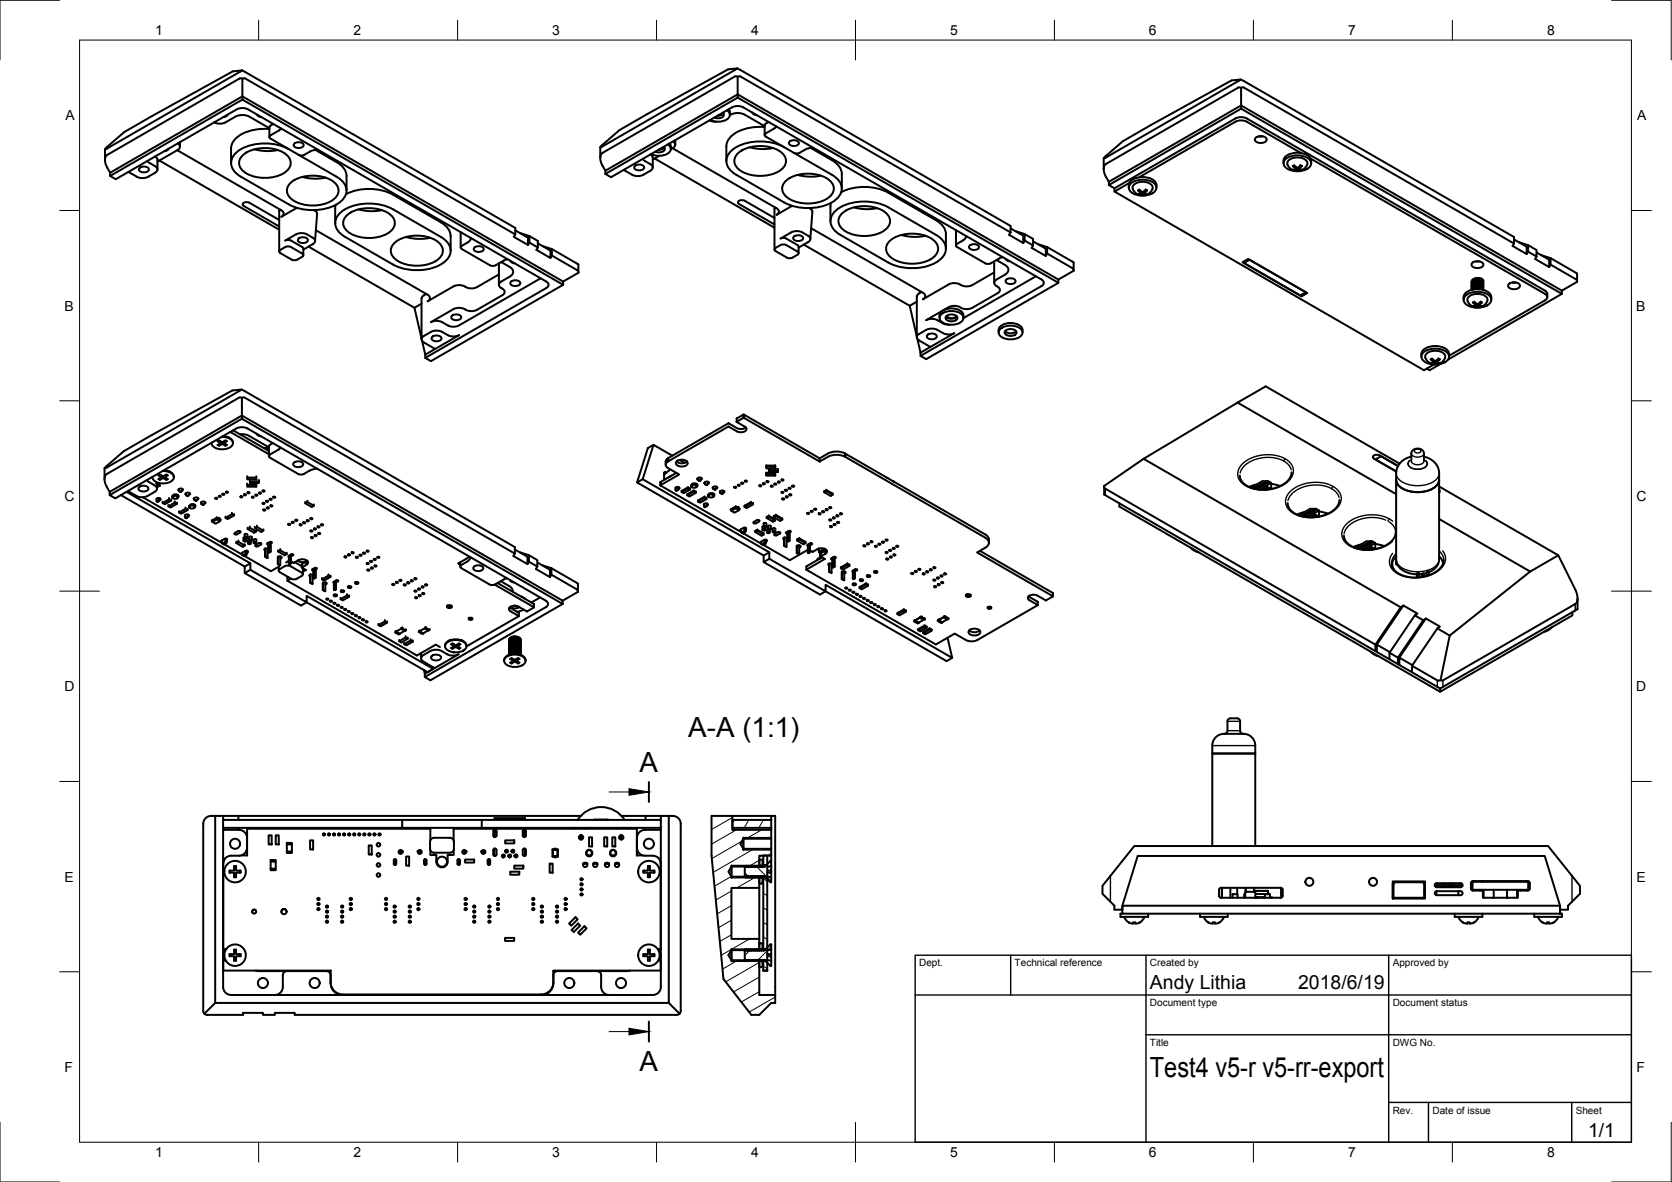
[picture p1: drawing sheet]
<svg xmlns="http://www.w3.org/2000/svg" width="420mm" height="297mm" viewBox="0 0 420 297" stroke-linecap="round" stroke-linejoin="round" font-family="sans-serif">
<defs><g id="words">
<g font-size="7">
<text x="172.9" y="185.3">A-A (1:1)</text>
<text x="160.7" y="194">A</text>
<text x="160.7" y="269.2">A</text>
<text x="289" y="270.5">Test4 v5-r v5-rr-export</text>
</g>
<g font-size="4.9">
<text x="289" y="248.5">Andy Lithia</text>
<text x="326.2" y="248.5">2018/6/19</text>
<text x="399.1" y="285.7">1/1</text>
</g>
<g font-size="3.5">
<text x="39" y="8.8">1</text>
<text x="88.8" y="8.8">2</text>
<text x="138.8" y="8.8">3</text>
<text x="188.7" y="8.8">4</text>
<text x="238.8" y="8.8">5</text>
<text x="288.7" y="8.8">6</text>
<text x="338.8" y="8.8">7</text>
<text x="388.8" y="8.8">8</text>
<text x="16.4" y="30.2">A</text>
<text x="411.4" y="30.2">A</text>
<text x="16.2" y="78.1">B</text>
<text x="411.2" y="78.1">B</text>
<text x="16.2" y="125.9">C</text>
<text x="411.2" y="125.9">C</text>
<text x="16.2" y="173.7">D</text>
<text x="411.2" y="173.7">D</text>
<text x="16.2" y="221.5">E</text>
<text x="411.2" y="221.5">E</text>
<text x="16.2" y="269.4">F</text>
<text x="411.2" y="269.4">F</text>
<text x="39" y="290.8">1</text>
<text x="88.8" y="290.8">2</text>
<text x="138.8" y="290.8">3</text>
<text x="188.7" y="290.8">4</text>
<text x="238.8" y="290.8">5</text>
<text x="288.7" y="290.8">6</text>
<text x="338.8" y="290.8">7</text>
<text x="388.8" y="290.8">8</text>
</g>
<g font-size="2.5">
<text x="231" y="242.8">Dept.</text>
<text x="255" y="242.8">Technical reference</text>
<text x="289" y="242.8">Created by</text>
<text x="350" y="242.8">Approved by</text>
<text x="289" y="252.8">Document type</text>
<text x="350" y="252.8">Document status</text>
<text x="289" y="262.8">Title</text>
<text x="350" y="262.8">DWG No.</text>
<text x="350" y="279.8">Rev.</text>
<text x="360" y="279.8">Date of issue</text>
<text x="396" y="279.8">Sheet</text>
</g>
</g></defs>
<!-- layer: S -->
<g fill="none" stroke="#000" stroke-width=".5">
<path d="M60.8 17.7l68.7 39.6v1.6l-.4 .6 3.6 2.1 .3-.6M60.9 19.8v4.4l-33.2 19.2v.8M185.3 17.2l68.6 39.6v1.6M185.4 19.3v4.4l-33.3 19.2M311.8 20l-2.3 .2-20.2 11.2-7.1 4.1-4.8 4.3 34-19.5a.85 .85 0 0 1 1.2 .1l67.9 39.2v1.6l-.4 .6 3.5 2.1 .4-.7M26.4 37.5v2.7M26.6 37.2l4.6-4 7.1-4.1 20.2-11.2 2.3-.2-34.4 19.8zM39 39.3l.5 .6 .1 2.7M42.4 37.4a1.14 1.14 0 0 1-1.1 .6M44.5 37.7l26.2 15.2a.86 .86 0 0 1 .6 .8 .86 .86 0 0 1-.6 .8l3.9-2.3M44.6 36.1a.86 .86 0 0 1 .6 .8 .86 .86 0 0 1-.6 .8l-5 2.9M45.2 35.7v1.2"/>
<path d="M53.8 30.7l1.5 .4 1.4-.4a6.7 6.7 0 0 1 4.2-1.8l1.8 .4 5 2.9M57.2 28.8a1.14 1.14 0 0 1-1.1 .6M60.9 25l-33.2 19.2 1.4 .8 30.4-17.5 .9-.3 1.5 .1 75.4 43.5a.86 .86 0 0 1 .6 .8 .86 .86 0 0 1-.6 .8l-30.4 17.5M61.2 38.8a9.6 9.6 0 0 1 10.7 0 2.71 2.71 0 0 1 1.1 2.6 2.71 2.71 0 0 1-1.8 2.2 9.9 9.9 0 0 1-10-.5 2.56 2.56 0 0 1 0-4.3zM64 37.5l3 .5 2.8-.3M64.6 28.8a1.14 1.14 0 0 0 1.1 .6M67.7 32.4a10.4 10.4 0 0 0-9.1 3.1l-.5 1.8v3.7M68.7 31.2l-1 .6v2.6M70.6 32.3l-.5 .5-2.1 1.2-.2 .2v.4l16.8 9.8a3.7 3.7 0 0 1 2.1 5 9.1 9.1 0 0 1-7.5 3.4 12.6 12.6 0 0 1-6.6-1.4l-12-7a3.7 3.7 0 0 1-2.1-4.9 9.1 9.1 0 0 1 7.5-3.4 12.6 12.6 0 0 1 6.6 1.4M73.9 36.2a1.55 1.55 0 0 1 2.4 .3 1.46 1.46 0 0 1-2.5 0zM79.2 37.6l6.6 4a3.7 3.7 0 0 1 1.3 2.6v3.7M79.8 37.6l-1.6 .3a4.9 4.9 0 0 1-2.4 1.2l-.7-.2"/>
<path d="M150.8 37v2.7M151.1 36.7l4.6-4 7-4.1 20.3-11.2 2.3-.2-34.4 19.8zM161.5 39.9l.3 .4a4.4 4.4 0 0 1 2.2 1.6v.4a4.9 4.9 0 0 1-2.7 1.8l-1 .2-1-.2-2.6-1.4M163.4 38.8l.6 .6v2.7M164.5 39.8l30.1 17.4M165.7 39.2l-1.7 .9M166.8 36.9l.2 .3a1.18 1.18 0 0 1-1.5 1.1l-.8-.2M166.8 36.9l-.4 .4-.7 .2M167 37.1l-.6 .4-.9 .1M167.8 36.3a1.27 1.27 0 0 1 .8 1.2 1.27 1.27 0 0 1-.9 1.2l-1.1 .4-1.2 .1-1.8-.5M168.3 36l.2 .5 .1 .9M169 37.2l26.2 15.1a.86 .86 0 0 1 .5 .9 .86 .86 0 0 1-.5 .8l3.9-2.3"/>
<path d="M169.1 35.6a.86 .86 0 0 1 .6 .8 .86 .86 0 0 1-.6 .8l-.5 .3M169.7 35.2v1.2M178.3 30.2l1.7 .4M181.6 28.3l.3 .3a1.18 1.18 0 0 1-1.6 1.1l-.8-.2M181.7 28.4l-.4 .3-.7 .2M181.8 28.5l-.6 .4-.9 .2M182.7 27.7a1.27 1.27 0 0 1 .7 1.2 1.27 1.27 0 0 1-.9 1.2l-1.1 .4-1.2 .1-1.8-.4M183.1 27.5l.3 .4v1M183.4 28.9l.2-.1a3.9 3.9 0 0 1 3.5 0l5 2.9M185.4 24.5v-.8l80.6 46.6M185.4 24.5l-33.3 19.2M185.4 24.5l80.6 46.6"/>
<path d="M185.7 38.3a9.6 9.6 0 0 1 10.7 0 2.71 2.71 0 0 1 1.1 2.6 2.71 2.71 0 0 1-1.9 2.2 9.9 9.9 0 0 1-9.9-.5 2.56 2.56 0 0 1 0-4.3zM188.4 37l3.1 .5 2.8-.3M189.1 28.3a1.14 1.14 0 0 0 1.1 .6M192.1 31.9a10.4 10.4 0 0 0-9 3.1l-.6 1.8v3.7M193.1 30.7l-.9 .6-.1 2.6M195.1 31.8l-.5 .5-2.2 1.2-.2 .2v.4l16.9 9.8a3.7 3.7 0 0 1 2 5 9.1 9.1 0 0 1-7.5 3.4 12.6 12.6 0 0 1-6.6-1.4l-12-7a3.7 3.7 0 0 1-2.1-4.9 9.1 9.1 0 0 1 7.5-3.4 12.6 12.6 0 0 1 6.6 1.4M198.3 35.7a1.55 1.55 0 0 1 2.5 .3 1.46 1.46 0 0 1-2.6 0zM203.7 37.1l6.5 4a3.7 3.7 0 0 1 1.3 2.6v3.7M204.3 37.1l-1.6 .3a4.9 4.9 0 0 1-2.5 1.2l-.7-.2M277.4 39.8v2.7M311.9 27.3l-33.3 19.2 1.5 .8 30.4-17.5 .9-.3 1.5 .1 75.3 43.4 .6 .6v1.1M311.9 22.1v4.4l-33.3 19.2v.8"/>
<path d="M315.5 34.7a1.95 1.95 0 0 1 2.8 .2 1.29 1.29 0 0 1-1.7 1 .9 .9 0 0 1-1-.2 .9 .9 0 0 1-.1-1zM316.3 34.3h1M316.6 34.2l.1 .1M323.1 40a4.8 4.8 0 0 1 6.2 .4 1.71 1.71 0 0 1-1.5 2.3 4.7 4.7 0 0 1-5.1-1 1.31 1.31 0 0 1 .4-1.7zM326.9 38.4l-13.6-7.8-.9-.3h-1l-.9 .3-24.3 14M329.4 39.9l58.8 34a.86 .86 0 0 1 .6 .8 .86 .86 0 0 1-.6 .8l-24.1 13.9M27.7 43.4l-.9-1.6-.4-1 .1-1.2 .4-.7 33.3-19.2h1.3l68 39.2M32.3 43.2l2.1 1.2M35 42.3a1.55 1.55 0 0 1 2.4 .3 1.46 1.46 0 0 1-2.5 0zM37.1 40.4l.3 .4a4.4 4.4 0 0 1 2.2 1.6v.4a4.9 4.9 0 0 1-2.8 1.8l-1.5 .1-.9-.3M40.1 40.3l30.1 17.4M70.2 55.3l-7.5-4.3-.7-.2a.73 .73 0 0 0-1 .8l9.2 5.3"/>
<path d="M70.4 52.7l-.2 .3v10.2M73.2 45.8a9.6 9.6 0 0 1 10.7 0 2.71 2.71 0 0 1 1.1 2.6 2.71 2.71 0 0 1-1.8 2.1 9.9 9.9 0 0 1-10-.5 2.56 2.56 0 0 1 0-4.2zM76 44.5l2.9 .4 2.9-.3M78.9 52.8l.6 .4 .2 .5-.5 6.9M79.4 57.9l28.1 16.2a.86 .86 0 0 1 .6 .8 .86 .86 0 0 1-.6 .8l6.4-3.7a3.5 3.5 0 0 1 3.6 .3l1 .2 1-.2 5.9-3.3M84.4 51.5l-.2 4.6M85.1 53.9a12 12 0 0 1 11.6-2.2l2 .9 12.1 6.9a3.6 3.6 0 0 1 1.8 5.3 10.7 10.7 0 0 1-9.6 3l-1.8-.4-1.7-.5-12.8-7.4a3.7 3.7 0 0 1-2.1-4.9zM86.9 48.8a13.3 13.3 0 0 1 11.8 .1l12.1 7 1.1 .8a3.7 3.7 0 0 1 1.3 2.6v3.7M87.4 53.9a9.6 9.6 0 0 1 10.7 0 2.71 2.71 0 0 1 1.1 2.7 2.71 2.71 0 0 1-1.9 2.1 9.9 9.9 0 0 1-9.9-.5 2.56 2.56 0 0 1 0-4.3zM90.1 52.6l3.1 .5 2.8-.3M102 59.6l3.2 .4 2.9-.3M115.8 58.3v3.9"/>
<path d="M118.3 59.8v.3a3.8 3.8 0 0 1-2.2 1.7l-.3 .4 .3 .4 7.4 4.2 1-.1 2.2-1.3 .9-.3M129.5 57.9l3.2 1.8v1.9M130.7 58.6l2.3 .7M133 59.3l2.1 1.2v1.7M133 59.3v1.7M152.1 42.9l-.9-1.6-.3-1.1v-1.1l.5-.7 33.3-19.2h1.2l68 39.2M152.1 43.7l1.4 .8 30.5-17.5 .9-.3 1.5 .1 75.3 43.5a.86 .86 0 0 1 .6 .8 .86 .86 0 0 1-.6 .8l-30.4 17.5M152.1 42.9v.8M159.4 41.8a1.55 1.55 0 0 1 2.5 .3 1.46 1.46 0 0 1-2.5 0zM194.6 54.8l-7.5-4.3-.7-.2a.73 .73 0 0 0-.9 .8l9.1 5.3M194.8 52.1l-.2 .4v10.2M197.7 45.3a9.6 9.6 0 0 1 10.7 0 2.71 2.71 0 0 1 1.1 2.6 2.71 2.71 0 0 1-1.9 2.1 9.9 9.9 0 0 1-9.9-.5 2.56 2.56 0 0 1 0-4.2z"/>
<path d="M199.4 59.6a1.55 1.55 0 0 1 2.4 .2 1.46 1.46 0 0 1-2.5 0zM200.4 44l3 .4 2.9-.3M203.4 52.3l.6 .4 .1 .5-.5 6.9M203.8 57.4l28.1 16.2a.86 .86 0 0 1 .6 .8 .86 .86 0 0 1-.6 .8l6.5-3.7a3.5 3.5 0 0 1 3.5 .3l1 .2 1-.2 5.9-3.3M208.8 51l-.1 4.6M209.6 53.4a12 12 0 0 1 11.6-2.2l2 .9 12 6.9a3.6 3.6 0 0 1 1.9 5.3 10.7 10.7 0 0 1-9.6 3l-1.9-.4-1.7-.6-12.7-7.3a3.7 3.7 0 0 1-2.1-4.9zM211.4 48.3a13.3 13.3 0 0 1 11.8 .1l12 7 1.2 .8a3.7 3.7 0 0 1 1.3 2.6v3.7M211.8 53.4a9.6 9.6 0 0 1 10.7 0 2.71 2.71 0 0 1 1.1 2.6 2.71 2.71 0 0 1-1.8 2.2 9.9 9.9 0 0 1-10-.5 2.56 2.56 0 0 1 0-4.3zM214.6 52.1l3 .5 2.8-.3M226.5 59.1l3.2 .4 2.8-.3M240.2 57.8v3.9M242.8 59.3l-.1 .3a3.8 3.8 0 0 1-2.2 1.7l-.3 .4 .3 .4 7.4 4.2 1.1-.1 2.1-1.3 .9-.3"/>
<path d="M253.9 58.4l-.3 .6 3.5 2.1M253.9 57.4l3.2 1.8v1.9M255.1 58.1l2.4 .7M278.6 45.7l-.9-1.6-.3-1.1v-1.1l.5-.7 33.3-19.2h1.2l68.1 39.2M280.1 47.3v.8M283.7 47.2a2.14 2.14 0 0 1 1.9-2.5 4.3 4.3 0 0 1 4.9 1.3l.1 1.2M283.8 46l-3.7 2.1 77.7 44.9 2.5-1.4M284.2 46.1a4.8 4.8 0 0 1 6.2 .4 1.71 1.71 0 0 1-1.4 2.4 4.7 4.7 0 0 1-5.2-1.1 1.31 1.31 0 0 1 .4-1.7zM284.9 46.5a3.4 3.4 0 0 1 4.7 .3v.7l-.4 .6-.7 .6-.8 .4h-.8l-.8-.2-.7-.4-.6-.6a1.13 1.13 0 0 1 .1-1.4zM286.8 48.6l-.8 .2 .3 .2 .1-.3M286.8 48.1v.5M286.8 48.1v.1"/>
<path d="M287.1 48.8l.8 .2M287.1 48.8l-.8 .2M287.1 48.4l-.4-.4a.36 .36 0 0 0-.3-.3 .36 .36 0 0 0-.4 .2l.8 .7M287.1 48.4l.5-.4a.36 .36 0 0 1 .2-.3 .36 .36 0 0 1 .4 .2l-.7 .7M287.1 48.4v.4M287.4 48.1l.1 .1M287.5 48.6l.8 .2-.4 .2v-.3M287.5 48.1v.5M322.5 41a2.14 2.14 0 0 1 2-2.4 4.3 4.3 0 0 1 4.9 1.3l.1 1.1M323.5 41.4l1 1.2 1.5 .4 1.5-.5 1-1.1M323.5 41.4a1.48 1.48 0 0 1 1.5-1.7 3.2 3.2 0 0 1 3.5 1v.7M325.7 42.4l-.8 .2 .3 .2 .1-.2"/>
<path d="M325.7 42v.4M325.7 42h.1M326 42.6l.8 .2M326 42.6l-.8 .2M326 42.2l-.4-.3a.36 .36 0 0 0-.3-.3 .36 .36 0 0 0-.4 .2l.8 .6M326 42.2l.5-.3a.36 .36 0 0 1 .2-.3 .36 .36 0 0 1 .4 .2l-.7 .6M326 42.2v.4M326.3 42h.1M326.4 42.4l.8 .2-.4 .2v-.2M326.4 42v.4M70.2 63a3.8 3.8 0 0 1 2.2-1.1l.7 .2 2.8 1.6 .3 .2v.4a3.8 3.8 0 0 1-2.2 1.1l-.7-.2-2.8-1.6-.3-.2zM74.9 60.1a1.55 1.55 0 0 1 2.5 .2 1.46 1.46 0 0 1-2.6 0z"/>
<path d="M76.2 62.7l2.7-1.6 .3-.6-.3-.6-2-1.1-1.4-.2-1 .2-2.8 1.6 .7-.1 .7 .1 3 1.8 .1 1.9M77.5 62l26.6 15.3M99.4 60.8a9.7 9.7 0 0 1 10.7 0 2.73 2.73 0 0 1 1.2 2.7 2.73 2.73 0 0 1-1.9 2.2 9.9 9.9 0 0 1-10-.6 2.58 2.58 0 0 1 0-4.3zM104.1 77.3l1.8 7.8M105.9 76.3l-1.8 1M107.1 73.9l-.8 .5-.4 .6v10.2M113.5 79.5a1.55 1.55 0 0 1 2.4 .2 1.46 1.46 0 0 1-2.5 0zM119.1 62.3a1.55 1.55 0 0 1 2.5 .3 1.46 1.46 0 0 1-2.6 0zM125.4 66.2v5.4M126 65.9l2.1 1.2a1.29 1.29 0 0 1 .9 1.2 1.29 1.29 0 0 1-.9 1.2l-2.1 1.3a.94 .94 0 0 0-.6 1 .94 .94 0 0 0 .8 .8 .86 .86 0 0 1 .6 .8 .86 .86 0 0 1-.6 .8l-6.3 3.7a3.5 3.5 0 0 1-3.6-.4l-.9-.1-1 .1-6.1 3.5 1.4-.4a5.4 5.4 0 0 1 3.3 1.4l1.4 .1 1-.3 20.5-11.9M128.2 65.5a1.14 1.14 0 0 0 1.1 .7M128.3 70.9a1.55 1.55 0 0 1 2.5 .3 1.46 1.46 0 0 1-2.6 0z"/>
<path d="M133 61l2.1 1.2M135.1 61.2l3.2 1.8v1.8l-3.5-2 .3-.6M136.3 61.8l2.4 .8v1.6l-.4 .6M138.7 64.2l6.4 3.7 .2 .6M138.7 62.6l6.6 3.8v2.1M141.5 71.6v-.8l-80.6-46.6v.8l80.6 46.6-33.2 19.2-1.4-.9M145.3 68.5l-3.8 2.3M194.7 62.5a3.8 3.8 0 0 1 2.2-1.1l.7 .2 2.8 1.6 .2 .2v.4a3.8 3.8 0 0 1-2.2 1.1l-.7-.2-2.8-1.6-.2-.2zM200.7 62.2l2.7-1.6 .2-.6-.3-.6-1.9-1.1-1.4-.2-1.1 .2-2.8 1.6 .8-.1 .7 .1 3 1.8 .1 1.9M202 61.5l26.6 15.3M223.8 60.3a9.7 9.7 0 0 1 10.8 0 2.73 2.73 0 0 1 1.1 2.7 2.73 2.73 0 0 1-1.9 2.2 9.9 9.9 0 0 1-10-.6 2.58 2.58 0 0 1 0-4.3zM228.6 76.8l1.8 7.8"/>
<path d="M230.4 75.8l-1.8 1M231.6 73.4l-.9 .5-.3 .6v10.2M236.1 79.9a2.06 2.06 0 0 1 2.3-2.4 2.98 2.98 0 0 1 3.7 1.7v.7M236.5 79a4.1 4.1 0 0 1 5.5 .4 1.81 1.81 0 0 1-1.9 2.1l-1.3 .1a2.53 2.53 0 0 1-2.7-1.7zM237.7 79.6a2.06 2.06 0 0 0 2.8 0M237.8 79.5a1.95 1.95 0 0 1 2.8 .3 1.29 1.29 0 0 1-1.7 .9 .9 .9 0 0 1-1-.2 .9 .9 0 0 1-.1-1zM237.9 79.4a1.62 1.62 0 0 0 2.4 0M243.6 61.8a1.55 1.55 0 0 1 2.4 .3 1.46 1.46 0 0 1-2.5 0zM249.8 65.7v5.4M250.4 65.4l2.1 1.2a1.29 1.29 0 0 1 .9 1.2 1.29 1.29 0 0 1-.9 1.2l-2.1 1.3a.94 .94 0 0 0-.5 1 .94 .94 0 0 0 .8 .7 .86 .86 0 0 1 .6 .9 .86 .86 0 0 1-.6 .8l-6.4 3.7a3.5 3.5 0 0 1-3.5-.4l-1-.1-1 .1-6.1 3.5 1.5-.4a5 5 0 0 1 3.1 1.3l1.4 .2M252.7 65a1.14 1.14 0 0 0 1.1 .7M252.8 70.4a1.55 1.55 0 0 1 2.4 .3 1.46 1.46 0 0 1-2.5 0z"/>
<path d="M257.5 60.5l-.4 .6M259.6 60.7l3.2 1.8v1.8l-3.5-2 .3-.6-2.1-1.2v-1.7l2.1 1.2v1.7M260.3 69.4l-18.2 10.6M260.8 61.3l2.3 .8M263.1 63.7l6.4 3.7 .3 .6M263.1 62.1l6.7 3.8v2.1M263.1 62.1v1.6l-.3 .6M266 70.3v.8l-33.3 19.2-1.4-.9v-.8M269.8 68l-3.8 2.3M312.6 65.7v.4l14.1 8.2 1.4-.9-14.1-8.1-1.4 .8M327.1 74.1v.4l1.4-.9-14.9-8.5-1.4 .8 14.9 8.6M367.8 75.3a2.14 2.14 0 0 1 1.9-2.4 4.3 4.3 0 0 1 5 1.3v1.1"/>
<path d="M368.3 74.3a4.8 4.8 0 0 1 6.3 .4 1.71 1.71 0 0 1-1.5 2.3 4.7 4.7 0 0 1-5.1-1 1.31 1.31 0 0 1 .3-1.7zM369 74.6a3.4 3.4 0 0 1 4.7 .4v.7l-.3 .6-.7 .6-.8 .3-.9 .1-.8-.2-.7-.5-.5-.6a1.13 1.13 0 0 1 0-1.4zM369.8 70.8h.1M369.8 71.2v.1M369.8 71.6v.1M369.8 72v.1M369.8 72.4v.1M369.9 66.1a1.95 1.95 0 0 1 2.9 .3 1.29 1.29 0 0 1-1.8 1 .9 .9 0 0 1-.9-.3 .9 .9 0 0 1-.2-1zM370 72.8l.6-.3 .8-.2 .7 .2 .6 .3-.5-.4-.8-.1-.8 .1-.6 .4M370.8 65.7h1M370.9 76.7l-.8 .2 .4 .2v-.2M370.9 76.3v.4"/>
<path d="M371 76.3h-.1M371.1 72.7h.7M371.3 76.9l.8 .2M371.3 76.9l-.8 .2M371.3 76.5l-.5-.3a.36 .36 0 0 0-.3-.4 .36 .36 0 0 0-.4 .2l.8 .7M371.3 76.5l.4-.3a.36 .36 0 0 1 .3-.4 .36 .36 0 0 1 .4 .2l-.8 .7M371.3 76.5v.4M371.6 76.3h.1M371.6 76.7l.8 .2-.3 .2-.1-.2M371.6 76.3v.4M372.2 70.8l-.8-.2-.9 .2M372.2 70.4l-.8-.2-.9 .2"/>
<path d="M372.2 72.4l-.8-.2-.9 .3M372.2 71.2l-.8-.2-.9 .3M372.2 71.6l-.9-.2-.8 .3M372.2 72l-.9-.2-.8 .3M372.7 71.2v-.3l-.3-.4-1.1-.2-1.2 .4-.2 .3-.1 .4M372.7 70.8v-.3l-.3-.3-1.1-.3-1.2 .4-.2 .3-.1 .4M372.7 71.6v-.3l-.3-.3-1.2-.3-1.1 .4-.3 .7M372.7 72v-.3l-.3-.3-1.1-.3-1.2 .4-.2 .3-.1 .4M372.7 72.4v-.3l-.3-.3-1.1-.3-1.2 .4-.2 .4-.1 .4M372.7 72.8v-.3l-.3-.3-1-.3-1.1 .3-.5 .7M372.7 72.2l-.4-.6-1.1-.1-1 .3-.4 .6M372.7 71.4l-.4-.5-1-.2-1.1 .3-.4 .6"/>
<path d="M372.7 72.7l-.4-.6-1.1-.2-1 .3-.4 .7M372.7 71.9l-.4-.6-1-.2-1.1 .3-.4 .6M372.7 71l-.4-.5-1-.2-1.1 .3-.4 .6M372.7 70.6l-.5-.6-1-.1-1 .3-.4 .6M372.7 70.6h.1M372.7 71.4v.1M372.7 72.2v.1M379.1 71.4a1.95 1.95 0 0 1 2.8 .3 1.29 1.29 0 0 1-1.7 1 .9 .9 0 0 1-.9-.3 .9 .9 0 0 1-.2-1zM380 71h1M380.2 71h.2M380.5 60.2l3.1 1.8v1.9M381.6 60.8l2.4 .8"/>
<path d="M386.1 63.4l3.2 1.9v1.8l-3.5-2 .3-.6-2.1-1.3v-1.6l2.1 1.2v1.7M387.3 64.1l2.4 .8v1.6l-.4 .6M389.7 66.5l6.4 3.7 .2 .6M389.7 64.9l6.6 3.8v2.1M392.5 73l-80.6-46.5v.8l80.6 46.6M392.5 73v.9l-28.6 16.5M396.3 70.8l-3.8 2.2M60.7 97.9l-2.3 .2-20.2 11.2-7.1 4.1-4.8 4.3 34-19.5a.85 .85 0 0 1 1.2 .1l67.9 39.2v1.6l-.4 .6 3.6 2.1 .3-.6M60.8 100v4.4l-33.2 19.2v.8M106.1 85.7l.8 3.4M106.1 84.7a7.5 7.5 0 0 1 3.1-1.6h.5a5.4 5.4 0 0 1 3.3 1.3l1.4 .1 1-.3-6.1 3.5-2.8-1.6a.83 .83 0 0 1-.4-1.4zM106.9 89.1v.8"/>
<path d="M108.5 84.8a1.55 1.55 0 0 1 2.5 .2 1.46 1.46 0 0 1-2.6 0zM109.3 87.7l-2.4 1.4M230.5 85.2l.8 3.4M233 84.3a1.55 1.55 0 0 1 2.4 .2 1.46 1.46 0 0 1-2.5 0zM233.8 87.2l-2.8-1.6a.86 .86 0 0 1-.6-.9 .86 .86 0 0 1 .6-.8 5 5 0 0 1 3.2-1.3 5.4 5.4 0 0 1 3.2 1.3l1.5 .1 .9-.3-8.5 4.9M250.9 83.6a2.06 2.06 0 0 1 2.4-2.4 2.98 2.98 0 0 1 3.6 1.7v.7M251.3 82.7a4.1 4.1 0 0 1 5.6 .4 1.81 1.81 0 0 1-2 2.1l-1.3 .1a2.53 2.53 0 0 1-2.7-1.7zM252.6 83.2a2.06 2.06 0 0 0 2.7 0M252.6 83.2a1.95 1.95 0 0 1 2.8 .2 1.29 1.29 0 0 1-1.7 1 .9 .9 0 0 1-.9-.2 .9 .9 0 0 1-.2-1zM357.2 89.6a2.14 2.14 0 0 1 1.9-2.4 4.3 4.3 0 0 1 4.9 1.3l.1 1.1M357.7 88.6a4.8 4.8 0 0 1 6.2 .4 1.71 1.71 0 0 1-1.4 2.3 4.7 4.7 0 0 1-5.1-1 1.31 1.31 0 0 1 .3-1.7zM358.4 88.9a3.4 3.4 0 0 1 4.7 .3v.7l-.4 .7-.6 .6-.8 .3-.8 .1-.9-.2-.7-.5-.5-.6a1.13 1.13 0 0 1 0-1.4z"/>
<path d="M360.3 91l-.8 .2 .4 .2v-.2M360.3 90.5v.5M360.4 90.6h-.1M360.7 91.2l.8 .2M360.7 91.2l-.8 .2M360.7 90.8l-.5-.3a.36 .36 0 0 0-.3-.4 .36 .36 0 0 0-.4 .2l.8 .7M360.7 90.8l.4-.3a.36 .36 0 0 1 .3-.4 .36 .36 0 0 1 .4 .2l-.8 .7M360.7 90.8v.4M361 90.6h.1M361 91l.8 .2-.3 .2-.1-.2M361 90.5v.5M362 91.5l-2.8 1.5-.7-.4"/>
<path d="M26.3 117.7v2.7M40.6 119.5v.4l-.8 .5 .4 .2v-.4M40.9 118.4a2.38 2.38 0 0 1 2.8 1.6 3 3 0 0 1-3.8 1.4 1.83 1.83 0 0 1-1.6-1.5M41 119.7v.4l.8 .5M41.1 118.2a2.21 2.21 0 0 1 2.6 1.7M41.3 119.5v.4l.9-.4-.4-.2-.8 .4-.8-.4-.4 .2 .8 .4M41.3 119.9l.9 .5-.4 .2-.1-.4M42.3 118.3l.6 .4M55.5 110.9v.5l-.8 .4 .3 .2 .1-.4M55.7 109.8a2.38 2.38 0 0 1 2.8 1.7 3 3 0 0 1-3.8 1.3 1.83 1.83 0 0 1-1.6-1.5v.1M55.8 111.2v.4l.9 .4M55.8 111.6l-.8 .4"/>
<path d="M56 109.6a2.21 2.21 0 0 1 2.5 1.8M56.2 110.9v.5l.8-.5-.3-.2-.9 .5-.8-.5-.3 .2 .8 .5M56.2 111.4l.8 .4-.3 .2-.1-.4M57.2 109.8l.5 .3M57.9 108.6l9.7 5.5M58.6 108.1l9 5.2M60.3 109.1l1.9 .2 5.4 3.1M60.8 105.2l-33.2 19.2 1.4 .8 30.4-17.5 .9-.3 1.5 .1 75.4 43.5a.86 .86 0 0 1 .5 .8 .86 .86 0 0 1-.5 .8l-30.5 17.5M62.1 119.7v.8h2.3v-.5h-2.3M64.4 119.7v.3M64.5 109a1.14 1.14 0 0 0 1.1 .6M66.3 112.6h1.3"/>
<path d="M68.6 111.4l-1 .6v2.6M70.5 112.5l-.5 .5-2.1 1.2-.3 .2v.4l7.7 4.4a2.81 2.81 0 0 0 2.5-.9l1.9-.5M73.8 116.4a1.55 1.55 0 0 1 2.4 .3 1.46 1.46 0 0 1-2.5 0zM164.2 111.8l-1.4 .8-2.7 8.6 31.8 18.4v1.6l14.1 8.2 1.5-.8 30.4 17.5 1.4-.8M167.4 118.8l-.3-.2-.2 .3v1.1l.2 .5M167.9 115.1v.9M167.9 116a.89 .89 0 0 0-.6 .8 .89 .89 0 0 0 .6 .8l2.8 1.6-4.7 2.7v-.8l3.9-2.3M167.9 115.1l-.6 .6v1.1M167.9 115.9v.1M167.9 115.1h.1M168.5 118l-1.6 1.4M168.8 119.5l-.8 .5"/>
<path d="M168.9 114.5l-4.7-2.7-2.7 8.6 31.8 18.4v1.6l14.2 8.2v-1.6l31.8 18.3-1.2-5M170 116a1.95 1.95 0 0 1 2.8 .3 1.29 1.29 0 0 1-1.7 .9 .9 .9 0 0 1-1-.2 .9 .9 0 0 1-.1-1zM170 116a2.14 2.14 0 0 0 2.7 0M170.8 115.6l1.3 .7M185.1 106l2.1 1.2a.62 .62 0 0 1 .4 .6 .62 .62 0 0 1-.4 .6l-.8 .2-.9-.1-2.5-1.3-15.1 8.7v-.8l15.1-8.7 2.2 1.2a2.11 2.11 0 0 0 2.2-.2M186.8 105l-1.7 1M186.8 105v-.8l-1.7 1v.8M186.8 105h.2M186.8 104.2h.2M192.5 119.1h2.3v.4h-2.3zM192.5 118.8v.3M192.5 116.9v.8h2.3v-.4h-2.3"/>
<path d="M193.2 117.9v.7h2.3v-.4h-2.3M194.8 118.8v.3M194.8 116.9v.4M195.5 117.9v.3M212.4 114v.8M212.4 114.8h.1M212.4 114h.1M212.4 114.8l-1.2-.4-1.3-.1a7 7 0 0 0-3.9 1.7l-19-11v-.8l19 11v.8M212.4 114l-1.2-.4-1.3-.1a7 7 0 0 0-3.9 1.7M287.4 115.3l-9.9 6.8 .1 .6 68 39.3M287.4 115.3l64.6 37.3 .7-.4 3.5 2-.7 .5 2.2 1.2 .6-.5 3.5 2.1-.6 .4 3.1 1.8M311 101.2l7.1-4.1 33.6 19.4"/>
<path d="M311 101.2l-23.6 14.1M311 101.2l39.8 23M324.6 118.7l-.6 1.6-1.4 1.3-2.2 1-2.3 .4-2.5-.1-2.1-.7-1.4-1.2-.4-.7-.1-.8M345.1 114.6l.5-.3 1.1 .1 4.6 2.7-4.3-2.5-1.4 .9 5.3 3-5.6-3.2-.2-.2zM354.6 115.9l.2-2.4 .5-.6 .9-.2 .9 .2 .6 .6 .1 2.4M354.6 114.8l-1.4 .5-1.1 .8-.8 1.1-.4 1.2-.1 22.3 .5 1.4 1.1 1.1 1.6 .8 2 .3M357.8 114.8l1.5 .5 1.2 .9 .8 1.2 .3 1.4v22.1l-.2 .8-.5 .9-.9 .7-1 .5M27.6 123.6l-.9-1.6-.4-1v-1.2l.5-.7 33.3-19.2h1.2l68.1 39.2M30.4 124.4l31.1 18v1.6l14.1 8.2 1.5-.8 30.4 17.5 1.4-.8-.1-.5M31.8 123.6l31.1 18v1.6l14.2 8.2v-1.7l31.8 18.4M34.9 122.5a1.55 1.55 0 0 1 2.4 .3 1.46 1.46 0 0 1-2.5 0zM35.9 125l19.9 11.5"/>
<path d="M36.9 120.6l.6 .6M37.5 121.2l1.4 .8M38.9 122a.86 .86 0 0 1 .6 .8 .86 .86 0 0 1-.6 .8 5 5 0 0 1-3.2 1.4l-1.4-.4-2.1-1.2M39.2 121.4l1 .6-.7 .5M39.3 125.7v.3l.3 .1 .4-.2M39.4 125.7a.5 .5 0 0 1 .4-.7 .5 .5 0 0 1 .6 .4l-.4 .4M39.5 121.6v1.2M39.5 121.6v.1M39.9 125.9l-.4 .2M40.1 125.6l-.1 .3zM40.1 125.2v.4M40.9 126.1v.3"/>
<path d="M41 120.1l-.8 .5M42.3 126.9v.3M42.5 125.5l-1.6 .9 .5 .3 1.6-.9M42.5 125.1v.4l.5 .3M43 125.5v.3M43.2 124.7v.2M43.5 124.4l1-.1 .4 .4-.1 .2v-.4M43.5 125.2l-.2-.2a.78 .78 0 0 1 .7-.6 .78 .78 0 0 1 .8 .6l-.3 .2M43.5 124.7l.5-.1a.52 .52 0 0 1 .7 .5l-.7 .2a.52 .52 0 0 1-.6-.4zM43.9 126.3l-1.6 .9 .5 .4 1.7-1M43.9 126v.3l.6 .3v-.3M44.8 123.2l.2 .2z"/>
<path d="M44.8 123v.2M44.9 123.1a.55 .55 0 0 1 .5-.3 .55 .55 0 0 1 .6 .4l-.5 .4-.5-.2M45 123.4l.5 .2M45 128.5v.3M46.5 129.8v.3l.2 .1 .4-.2M46.5 129.8a.5 .5 0 0 1 .4-.6 .5 .5 0 0 1 .6 .4l-.3 .3M46.6 127.9l-1.6 .9 .5 .3 1.7-.9M46.6 127.5v.4l.6 .3v-.4M46.6 124.2l.2 .2M46.6 124.1v.1M46.7 124l.6-.2 .5 .3-.6 .6-.4-.3zM46.7 124.2h-.1"/>
<path d="M46.8 124.5l.4 .2M47 130l-.3 .2M47.2 129.7l-.1 .3 .2-.3M47.2 129.3v.4M47.3 129.3l-.1 .4M47.5 127.2v.1M47.8 126.8l1-.1 .3 .4-.1 .2v-.4M47.8 127.7l-.3-.3a.78 .78 0 0 1 .8-.5 .78 .78 0 0 1 .7 .5l-.3 .3M47.8 127.1l.5-.1a.52 .52 0 0 1 .6 .5l-.6 .3a.52 .52 0 0 1-.7-.5zM48.7 125.4l.2 .2M48.7 125.3v.1M48.8 125.2l.1 .4 .4 .3 .2-.3"/>
<path d="M48.8 125.4h-.1M48.8 125.2l.3-.2 .7 .1v.3l-.3 .2M48.8 125.7l.5 .2M50.5 126.5l.2 .2M50.5 126.3v.2M50.6 126.2l.6-.2 .5 .3-.6 .6-.4-.2zM50.6 126.4l-.1 .1M50.6 126.7l.5 .2M53.2 130.7v.1M54.1 125.1l.5 .1-.3 .2-.2-.2zM54.5 130l.3 .3M54.5 130.5l-1.1 .6"/>
<path d="M54.8 130.3v.1M54.9 130.2l-.1 .1M54.9 130.2h.1M55 130.1l-.2 .3M55 124.6l.5 .1-.3 .2-.2-.2zM55.2 130.5l.2 .1-.1 .4-1.1 .6-.8-.5-.2-.3 1.3-.7v.4l.8 .5M55.2 130.3l-.1 .2-.3-.1M55.4 130.5v.1M55.9 124.1l.5 .1-.3 .2-.2-.2zM56.4 136.8l4.5 2.6M56.7 129.8v.3M56.7 135.4l-.1 .7-.5 .5h-.3v-.8"/>
<path d="M56.8 123.6l.5 .1-.3 .1-.2-.1zM57 135.5l-.1 1-.6 .3-.4-.2M57 135.7v-.3h-.6l-.9 .6 .3 .3M58.3 129.2l-1.6 .9 .5 .4 1.6-1M58.3 128.9v.3l.5 .3v-.3M59 133.9l1-.5 .5 .2-1.1 .7-.5-.1zM59.4 136.5l.5-.3 1.6 .9-.5 .3zM59.4 136.1v.4M59.9 135.8v.4M60.5 124.7l.4 .2-.2 .1-.3-.1zM60.9 138.9v.3M61 139.5l.5 .2"/>
<path d="M61.3 135.8l.3-.1 .3 .2-.5 .2-.2-.2zM61.4 124.2l.4 .1-.2 .2-.3-.2zM61.5 139.7l6.5 3.8 2.1-1.1M61.5 134.3v.8M61.5 135l-.3 .2v.7M61.5 136.8v.3M61.6 135l.3-.1 .3 .2-.4 .2-.3-.2zM61.8 138.4l-.1 .6-.5 .5h-.3v-.6M61.9 135.3v.6M62.1 134.2h-.5l-.1 .2M62.1 138.8l.2-.2-.5-.2-.9 .5M62.1 138.4v.8l-.6 .5"/>
<path d="M62.1 121.5v.8h2.3v-.4h-2.3M62.2 134.4v.7M62.2 132.9l.6-.3 1.6 1-.5 .3zM62.2 132.6v.3M62.3 123.7l.4 .1-.2 .2-.3-.2zM62.4 136.4h.4l.2 .2-.4 .2-.3-.2zM62.6 135.7v-.7l.3-.2 .4 .2v.7M62.6 135.6l-.3 .2v.8M62.7 135.6h.3l.3 .1-.4 .2-.3-.2zM62.8 132.3v.3M62.8 120.6v.8h2.3v-.8M62.8 121h2.3"/>
<path d="M63 135.9v.7M63.3 124.8l.5 .2-.3 .1-.2-.1zM63.8 136.3l.4-.1 .2 .2-.4 .2-.3-.2zM64 132.7l.6-.3 1.6 1-.6 .3zM64 132.4v.3M64.2 124.3l.5 .1-.3 .2-.2-.2zM64.2 137l1-.5 .5 .1-1.1 .7-.5-.1zM64.4 133.2v.4M64.4 121.5v.4M64.4 135.7l-.2-.2-.4 .1-.1 .8M64.4 135.7v.7M64.6 132.1v.3"/>
<path d="M65.1 123.8l.5 .1-.3 .2-.3-.2zM66 126.4l.5 .1-.3 .2-.3-.2zM66 123.3l.5 .1-.3 .2-.3-.2zM66.2 133v.4M66.2 128.1l.5 .1-.3 .1-.3-.1zM66.6 137.9l.1 2M66.6 139.9l.6 .3M66.7 137.8v2.1l.5 .3v-1.8M66.9 125.9l.5 .1-.3 .2-.3-.2zM67.1 127.5l.5 .2-.3 .1-.3-.1zM67.2 138.3l.1-.1a.43 .43 0 0 0-.4-.4 .43 .43 0 0 0-.4 .5h.1M67.5 136.4v2.3l.3-.2-.3 .2 .1 .1 .4-.2-.2-.1v-2.3v2.3l.2 .1-.4 .2-.1-.1z"/>
<path d="M67.8 136.2l-.7 .5 .4 .2M67.8 136.2l.5 .1-.3 .3v2M67.8 125.4l.5 .1-.3 .1-.3-.1zM68 127l.5 .1-.3 .2-.3-.2zM68.7 124.8l.5 .2-.3 .1-.3-.1zM69.8 139.9l.1 1.8M69.9 139.9v1.8l.5 .3M69.9 138.6l.5-.3 1.7 .9-.6 .3zM69.9 138.3v.3M69.9 139.9l.4-.1 .5 .2v.2l-.4 .2M70.4 139.8v2.2l-.6-.2M70.4 138v.3"/>
<path d="M72.1 138.9v.3M72.5 131.7l.5 .1-.3 .2-.3-.2zM72.6 139.7v.2M72.6 139.7h.1M72.6 139.7v2M73.1 139.8l.5-.2v-.3l-.7 .2v2l.2 .1-.3 .2-.2-.1 .3-.2M73.1 139.4v2.2M73.4 131.2l.4 .1-.2 .1-.3-.1zM74.3 130.6l.4 .2-.2 .1-.3-.1zM75.4 131.8l.4 .1-.2 .2-.3-.2zM76.3 131.3l.4 .1-.3 .1-.2-.1zM76.7 126.5l.5-.3 1.7 .9-.6 .3z"/>
<path d="M76.7 126.1v.4M77.2 130.7l.4 .2-.3 .1-.2-.1zM77.2 125.8v.4M78 133.3l.5 .2-.3 .1-.2-.1zM78 130.2l.5 .1-.3 .2-.2-.2zM78.2 135l.5 .1-.3 .2-.3-.2zM78.9 126.8v.3M78.9 132.8l.5 .1-.3 .2-.2-.2zM79.1 134.5l.5 .1-.3 .2-.3-.2zM79.8 132.3l.5 .1-.3 .2-.2-.2zM80 134l.5 .1-.3 .1-.3-.1zM80.7 131.8l.5 .1-.3 .2-.2-.2z"/>
<path d="M86.6 139.8l.5 .2-.3 .1-.3-.1zM87.5 139.3l.5 .1-.3 .2-.3-.2zM88.4 138.8l.5 .1-.3 .2-.3-.2zM89.5 139.9l.5 .2-.3 .1-.3-.1zM90.4 139.4l.5 .1-.3 .2-.3-.2zM91.3 138.9l.5 .1-.3 .2-.3-.2zM92.2 138.4l.5 .1-.3 .2-.3-.2zM94.9 139.9l.5 .2-.3 .1-.3-.1zM117.9 139.8l-2.8 1.8 .5 .3M129.4 138.1l3.2 1.8v1.9M130.5 138.8l2.4 .7M161.5 120.4l-1.4 .8"/>
<path d="M166 122l20.2 11.7M166 121.9v.1M166 121.1l-.1 .9M169.8 122.9v.3l.2 .2 .4-.3M169.8 122.9a.5 .5 0 0 1 .4-.6 .5 .5 0 0 1 .6 .4l-.3 .3M170.3 123.1l-.4 .2M170.5 122.8l-.1 .3zM170.5 122.4v.4M171.3 123.3v.3M172.7 124.1v.4M172.9 122.7l-1.6 .9 .5 .4 1.6-1M172.9 122.4v.3l.5 .3v-.3"/>
<path d="M173.6 121.9v.2M173.9 121.6l1-.1 .4 .4-.1 .2v-.4M173.9 122.5l-.2-.3a.78 .78 0 0 1 .7-.5 .78 .78 0 0 1 .8 .5l-.3 .3M173.9 121.9l.5-.1a.52 .52 0 0 1 .7 .5l-.7 .3a.52 .52 0 0 1-.6-.5zM174.3 123.5l-1.6 1 .5 .3 1.7-1M174.3 123.2v.3l.6 .3v-.3M175.2 120.4l.2 .2zM175.2 120.3v.1M175.3 120.2v.2M175.3 120.2l.3-.2 .7 .1 .1 .3-.4 .2M175.4 120.7l.5 .2M175.4 125.7v.3"/>
<path d="M175.4 120.6l.5 .3 .1-.3M176.9 127v.3l.2 .2 .4-.2M177 127a.5 .5 0 0 1 .3-.6 .5 .5 0 0 1 .6 .4l-.3 .3M177 125.1l-1.6 .9 .5 .3 1.7-.9M177 124.8v.3l.6 .3v-.3M177 121.4l.2 .3M177 121.3v.1M177.1 121.4h-.1M177.2 121.7l.5 .2M177.2 121.1h.7l.2 .3-.4 .5-.6-.5zM177.4 127.2l-.3 .2M177.6 126.9l-.2 .3 .3-.2"/>
<path d="M177.6 126.5v.4M177.7 126.5l-.1 .4M177.9 124.4v.2M178.2 124.1l1-.1 .3 .3-.1 .3v-.5M178.2 124.9l-.3-.2a.78 .78 0 0 1 .8-.6 .78 .78 0 0 1 .7 .6l-.3 .2M178.2 124.4l.5-.1a.52 .52 0 0 1 .6 .4l-.6 .3a.52 .52 0 0 1-.7-.5zM179.1 122.7l.2 .2M179.1 122.5v.2M179.2 122.6l-.1 .1M179.2 122.9l.5 .2M179.9 122.8l.3-.1a.55 .55 0 0 0-.5-.5 .55 .55 0 0 0-.5 .4l.5 .5 .2-.2M180.9 123.7l.2 .2"/>
<path d="M180.9 123.5v.2M181 123.5l.1 .4 .4 .2 .6-.6-.5-.2-.6 .2M181 123.6l-.1 .1M181 123.9l.5 .2M183.7 128l-.1 .1M184.5 122.4l.5 .1-.3 .1-.2-.1zM184.9 127.2l.4 .3M184.9 127.7l-1.1 .7M185.3 127.4v.1M185.3 127.4h.1M185.4 127.4l-.2 .2M185.4 121.8l.5 .2-.3 .1-.2-.1z"/>
<path d="M185.6 127.7l.3 .2-.5 .5M185.6 127.5l-.1 .3-.2-.3M185.7 128.2l-.8-.5v-.4l-1.3 .8 .2 .3 .8 .4 .8-.4M185.8 127.8l.1 .1M186.3 121.3l.5 .1-.3 .2-.2-.2zM186.8 134l4.5 2.6M187.1 127v.4M187.1 132.6l-.1 .7-.5 .5h-.3v-.8M187.2 120.8l.5 .1-.3 .2-.2-.2zM187.4 132.7l-.1 1-.6 .3-.4-.2M187.4 133v-.3h-.6l-.8 .5 .2 .3M188.7 126.4l-1.6 1 .5 .3 1.6-.9"/>
<path d="M188.7 126.1v.3l.5 .4v-.4M189.4 131.2l1-.5 .5 .1-1.1 .8-.5-.2zM189.8 133.7l.5-.3 1.6 .9-.5 .3zM189.8 133.4v.3M190.3 133.1v.3M190.9 122l.4 .1-.2 .1-.3-.1zM191.3 136.1v.4M191.7 133l.3-.1 .3 .2-.4 .2-.3-.2zM191.8 121.5l.4 .1-.2 .1-.3-.1zM191.9 137l6.6 3.8 4.5-2.6M191.9 131.5v.8M191.9 132.2l-.3 .2v.7"/>
<path d="M191.9 134v.3M192 132.2l.3-.1 .3 .2-.4 .2-.3-.2zM192.2 135.6l-.1 .7-.5 .4h-.3v-.6M192.3 132.5v.6M192.5 131.5l-.5-.1-.1 .3M192.5 136.1l.2-.3-.5-.2-.9 .5M192.5 135.6l-.1 1-.6 .4-.4-.2M192.6 131.6v.7M192.6 130.2l.6-.3 1.6 .9-.5 .3zM192.6 129.8v.4M192.7 120.9l.4 .1-.2 .2-.3-.2zM192.8 133.7l.4-.1 .2 .2-.4 .2-.3-.2z"/>
<path d="M193 133v-.8l.3-.2 .4 .2v.8M193 132.9l-.3 .2v.7M193.1 132.8h.3l.3 .2-.4 .2-.3-.2zM193.2 129.5v.4M193.3 138.8l-1.4 .8M193.4 133.2v.6M193.7 122.1l.5 .1-.3 .1-.2-.1zM194.1 133.6v-.7l.4-.2 .3 .2v.7M194.2 133.5l.4-.1 .2 .2-.4 .2-.3-.2zM194.4 130l.6-.3 1.6 .9-.5 .3zM194.4 129.6v.4M194.6 121.6l.5 .1-.3 .1-.2-.1z"/>
<path d="M194.6 134.2l1-.5 .5 .1-1.1 .8-.5-.2zM194.8 130.5v.3M195 129.3v.4M195.5 121l.5 .2-.3 .1-.2-.1zM196.4 123.6l.5 .1-.3 .2-.2-.2zM196.4 120.5l.5 .1-.3 .2-.2-.2zM196.6 130.3v.3M196.6 125.3l.5 .1-.3 .2-.3-.2zM197 135.1l.1 2M197.1 135.1v2l.6 .3M197.3 123.1l.5 .1-.3 .2-.2-.2zM197.5 124.8l.5 .1-.3 .1-.3-.1z"/>
<path d="M197.6 135.6l.1-.1a.43 .43 0 0 0-.4-.4 .43 .43 0 0 0-.4 .4l.1 .1M197.7 135.6v1.8l-.7-.3M197.9 133.6v2.4l.3-.2-.3 .2 .1 .1 .4-.2-.2-.1v-2.4v2.4l.2 .1-.4 .2-.1-.1zM198.2 133.4l-.7 .5 .4 .2M198.2 133.4l.5 .1-.3 .3v2.1M198.2 122.6l.5 .1-.3 .2-.2-.2zM198.4 124.3l.5 .1-.3 .1-.3-.1zM199.1 122.1l.5 .1-.3 .1-.3-.1zM200.2 137.1l.1 1.8M200.3 137.1v1.8l.5 .4M200.3 135.8l.5-.3 1.7 1-.6 .3zM200.3 135.5v.3"/>
<path d="M200.3 137.1l.4-.1 .5 .2v.2l-.4 .2M200.8 137v2.3l-.6-.3M200.8 135.2v.3M202.5 136.1v.4M202.9 128.9l.5 .1-.3 .2-.3-.2zM203 136.9v.3M203 136.9h.1M203 136.9v2M203.5 137.1l.5-.3v-.3l-.6 .2-.1 2 .2 .1-.3 .2-.2-.1 .3-.2M203.5 138.3l.7 .4 1.2-.7a1.74 1.74 0 0 1 2.4 .6l-.4 .6M203.5 136.6v2.2M203.8 128.4l.5 .1-.3 .2-.3-.2z"/>
<path d="M204.7 127.9l.5 .1-.3 .1-.3-.1zM205.8 129l.4 .1-.2 .2-.3-.2zM205.8 138.7l1.4-.8zM206.1 139.3v1.1M206.3 139v.9M206.3 139.8l1 .7-4.6 2.7M206.3 139h.1M206.3 139.9v.3M206.7 128.5l.4 .1-.2 .2-.3-.2zM207.1 123.7l.6-.3 1.6 .9-.6 .3zM207.1 123.4v.3M207.4 138.4v.8"/>
<path d="M207.4 139.2l-1.1 .6M207.4 138.4l-1.1 .6M207.4 139.2h.1M207.4 138l-1.3 .7 .2 .3v-.2l-.2 .1-.3-.2v-.9v.9l.3 .2v1.4M207.6 128l.4 .1-.2 .1-.3-.1zM207.6 138.2l-.2 .2M207.7 123.1v.3M208.5 130.6l.4 .1-.2 .1-.3-.1zM208.5 127.5l.4 .1-.2 .1-.3-.1zM208.6 132.2l.5 .1-.3 .2-.2-.2zM209.3 124v.3M209.4 130.1l.4 .1-.3 .1-.2-.1z"/>
<path d="M209.5 140l-.7 .4 .4 .2M209.5 140l.5 .1-.3 .2v2.1M209.5 131.7l.5 .1-.3 .2-.2-.2zM210.3 129.5l.4 .1-.3 .2-.2-.2zM210.4 131.2l.5 .1-.3 .2-.2-.2zM211.1 129l.5 .1-.3 .2-.2-.2zM217 137.1l.5 .1-.3 .1-.3-.1zM217.9 136.6l.5 .1-.3 .1-.3-.1zM218.8 136l.5 .2-.3 .1-.3-.1zM219.9 137.2l.5 .1-.3 .1-.3-.1zM220.8 136.7l.5 .1-.3 .1-.3-.1zM221.7 136.1l.5 .2-.3 .1-.3-.1z"/>
<path d="M222.6 138.7l.5 .1-.3 .2-.3-.2zM222.6 135.6l.5 .1-.3 .2-.3-.2zM222.9 120v.1M222.9 120l.3 .2M223.5 138.2l.5 .1-.3 .2-.3-.2zM223.7 139.9l.4 .1-.2 .1-.3-.1zM224.4 137.7l.5 .1-.3 .2-.3-.2zM224.4 120.9h.1M224.4 120.9l.3 .2M224.6 139.4l.4 .1-.2 .1-.3-.1zM225.3 137.2l.5 .1-.3 .1-.3-.1zM246.2 138.4l18.4 10.6v.9"/>
<path d="M248.5 136.4a1.76 1.76 0 0 0-.9-2.1l-35.2-20.3v.8l35.2 20.3a1.32 1.32 0 0 1 .9 1.3 1.32 1.32 0 0 1-.9 1.2l-2.1 1.2 19.1 11.1-1.7 1M277.5 122.2v2.1l68.1 39.3M281.3 126.5v.8l80.6 46.5M299.3 137.7l.9 .8 1 .3M315 122.2l1.3 .8M315.8 121.7l-1.9 .7M316.3 122l.6 .3-.6 .3-.6-.3 .6-.3v.6M317.2 121.5l.6 .3-.6 .3-.6-.3 .6-.3v.6M317.3 120.9l-2.3 1.3v.5M318.1 120.9l-.6 .4 .6 .3v-.7l.6 .4-.6 .3M318.3 123v-.4l-.6 .3 .2 .1M318.3 122.6l.5 .4"/>
<path d="M318.6 120.9l.8 .5v1.5M319.4 122.9l-1.3-.7-1.5 .8M319.4 121.4l-2.8 1.6M319.4 121.6l2.3 .5M327 129.2l1.3 .7M327.8 128.7l-1.9 .6M328.3 128.9l.6 .3-.6 .4-.5-.4 .5-.3v.7M329.2 128.4l.6 .3-.6 .3-.5-.3 .5-.3v.6M329.3 127.8l-2.3 1.4v.5M330.1 127.9l.6 .3-.6 .3-.5-.3 .5-.3v.6M330.3 130v-.5l-.6 .4 .2 .1M330.3 129.5l.5 .4"/>
<path d="M330.6 127.8l.9 .5M331.4 129.8l-1.3-.7-1.4 .9M331.5 129.8v-1.5l-2.9 1.7M331.5 128.5l2.2 .6M336.6 125.6l-.5 1.6-1.4 1.3-2.2 1-2.5 .5-2.4-.2-2.2-.8-1.3-1.1-.5-1.5M341.1 137.3l1.4 .8M341.9 136.8l-1.8 .7M342.5 137.1l.5 .3-.5 .3-.6-.3 .6-.3v.6M343.4 136.6l.5 .3-.5 .3-.6-.3 .6-.3v.6M343.4 136l-2.3 1.3v.5M344.3 136l.5 .4-.5 .3-.6-.3 .6-.4v.7M344.4 138.1v-.4l-.5 .3 .2 .1"/>
<path d="M344.4 137.7l.5 .4M344.8 136l.8 .5M345.5 138l-1.2-.7-1.5 .8M345.6 138v-1.5l-2.9 1.6M345.6 136.7l2.2 .5M350.7 133.8l-.5 1.6-1.4 1.3-2.1 1-2.5 .4-2.5-.1-2.1-.8-1.4-1.2-.5-1.4M350.8 139.8a2.42 2.42 0 0 0-.6 3.2M350.8 120.6a3.3 3.3 0 0 0 2.7 2.7 7.3 7.3 0 0 0 7.8-1.6l.3-1.1M361.6 122.3l30 17.2 4.3 8.8 .5 2.1-.1 .9-.5 .5-33.2 19.2-.6-.1M361.6 130.4l22.9 13.2M361.6 123.1l.2 .4-.2 .3M361.6 139.8l.8 1.1 .2 .7"/>
<path d="M391.6 139.5l-7.1 4.1M62.9 141.6l-1.4 .8M62.9 143.2l-1.4 .8M70 142.4v1M70.1 143.2a3.8 3.8 0 0 1 2.2-1.1l.7 .2 2.8 1.6 .2 .2v.4a3.8 3.8 0 0 1-2.1 1.1l-.7-.2-2.9-1.6-.2-.2zM72.3 146l32.4 18.7 4.8-2.7 1.1 .6M72.4 145l-.2 .1v.8M72.6 140.9l-.7 .4M73.1 145.4l-.8 .6M73.1 141.1l.7 .3 1.1-.6a1.74 1.74 0 0 1 2.5 .6l-.4 .6M74.1 141.3l1.7 1M74.8 140.9a1.78 1.78 0 0 0 2.3 0"/>
<path d="M75.8 142.3h.1M76.1 142.8v1.5M76.2 142.8l-.1 .1M77 141.1v.9M77 142l-1.2 .6 1.1 .6-.8 .5M77 141.1l-1.1 .7-.1 .8M77 142h.1M77.2 141l-.2 .1M77.9 144.4l.1 2M78 144.4v2l.6 .3M78.5 144.9l.1-.1a.43 .43 0 0 0-.4-.4 .43 .43 0 0 0-.4 .4l.1 .1M78.6 144.9v1.8l-.7-.2"/>
<path d="M78.8 142.9v2.4l.3-.2-.3 .2 .1 .1 .4-.2-.2-.1v-2.4v2.4l.2 .1-.4 .2-.1-.1zM78.8 143.4l-.4-.2 .7-.5h.4l.1 .2-.3 .2v2.1M80.9 145.3v.3M81.1 146.5l.1 1.7M81.2 146.4v1.8l.5 .4M81.2 146.4l.4-.1 .5 .2v.2l-.4 .2M81.7 146.3v2.3l-.6-.3M82.1 150.5l.4 .1-.2 .1-.3-.1zM82.5 144.7l-1.6 .9 .6 .3 1.6-.9M82.5 144.3v.4l.6 .3v-.4M83 151l.4 .1-.2 .1-.3-.1zM83.9 151.5l.4 .1-.2 .2-.3-.2z"/>
<path d="M83.9 146.2v.3M83.9 146.2h.1M83.9 146.2v2M83.9 149.4h.5l.3 .3-.6 .2-.3-.2zM84.4 146.4l.5-.3v-.3l-.6 .2v2l.1 .1-.3 .2-.2-.1 .4-.2M84.4 145.9v2.2M84.8 152l.4 .1-.2 .2-.3-.2zM85.6 150.2v.4M85.7 152.5l.4 .1-.2 .2-.3-.2zM85.7 148.4l.5-.1 .3 .3-.6 .2-.3-.2zM86.6 153.1l.4 .1-.3 .1-.2-.1zM87.2 149.6l-1.6 1 .5 .3 1.6-1"/>
<path d="M87.2 149.3v.3l.5 .3v-.3M87.5 153.6l.4 .1-.3 .1-.2-.1zM87.5 147.4l.5-.1 .3 .3-.6 .2-.3-.2zM88.4 154.1l.4 .1-.3 .2-.2-.2zM89.2 154.6l.5 .1-.3 .2-.2-.2zM89.3 146.3h.5l.3 .3-.6 .2-.3-.2zM90.1 155.1l.5 .1-.3 .2-.2-.2zM91 155.6l.5 .2-.3 .1-.2-.1zM91.9 156.2l.5 .1-.3 .1-.2-.1zM92.2 141.5l.5 .1-.3 .2-.3-.2zM92.4 143.2l.4 .1-.2 .1-.3-.1zM93.1 141l.5 .1-.3 .2-.3-.2z"/>
<path d="M93.3 142.6l.4 .2-.2 .1-.3-.1zM94 140.5l.5 .1-.3 .1-.3-.1zM94.2 142.1l.4 .1-.2 .2-.3-.2zM95.1 156.8v.3M96.7 156.2l-1.6 .9 .5 .3 1.7-.9M96.7 155.8v.4l.6 .3v-.4M98.6 146.8l.5 .1-.3 .2-.2-.2zM99.3 158.7v.2l.3-.1M99.5 146.3l.5 .1-.3 .1-.2-.1zM99.6 158.5v.3l.9 .5M100.4 145.7l.5 .2-.3 .1-.2-.1zM100.8 157.8v.3l.3-.2"/>
<path d="M100.8 158.1l.9 .5 .3-.2v-.2M100.9 157.8v.1l-1.4 .9v-.2M101.1 157.6v.3l.9 .5M101.5 146.9l.5 .1-.3 .2-.3-.2zM101.7 158.5l-1.5 1-.9-.6M101.9 159.9v.3l.6 .3v-.3M102.4 146.4l.5 .1-.3 .1-.3-.1zM103.3 145.9l.5 .1-.3 .1-.3-.1zM104.2 148.4l.5 .2-.3 .1-.3-.1zM104.2 145.3l.5 .1-.3 .2-.3-.2zM104.4 150.1l.5 .1-.3 .2-.3-.2zM105.1 147.9l.5 .1-.3 .2-.3-.2z"/>
<path d="M105.2 158.6v.2l.3-.1M105.3 149.6l.5 .1-.3 .2-.3-.2zM105.5 158.4v.3l.9 .5M106 147.4l.5 .1-.3 .2-.3-.2zM106.2 149.1l.5 .1-.3 .1-.3-.1zM106.8 157.7v.3l.2-.2M106.8 158l.9 .5 .2-.2v-.2M106.9 157.6v.2l-1.5 .9v-.2M106.9 146.9l.5 .1-.3 .2-.3-.2zM107 157.5v.3l.9 .5M107.6 158.4l-1.5 1-.9-.6M112.4 152.2l.5 .3 .6-.3"/>
<path d="M112.5 152.2a.71 .71 0 0 1 1.1 .3 .71 .71 0 0 1-.7 .3 .71 .71 0 0 1-.6-.5zM115.6 141.3v1.1M115.9 142.8l7.4 4.2 1.1-.1 2.1-1.3 .9-.3M115.9 142l-.3 .4 .3 .4M117.8 155.3l.4 .2 .4-.2M117.9 155.3l.5-.1 .3 .4-.6 .2-.3-.2zM118.2 140l-.1 .3a3.8 3.8 0 0 1-2.2 1.7M119 142.5a1.55 1.55 0 0 1 2.4 .3 1.46 1.46 0 0 1-2.5 0zM124.3 146.9l9.9 5.8M125 146.5l9.2 5.3M125.3 146.4v.2M125.8 146.1l2.5 1.4 .4 .6 .1 .6"/>
<path d="M128.1 152.6l2.3 1.4v.8M128.1 145.7a1.14 1.14 0 0 0 1.1 .7M128.2 152.5a2.27 2.27 0 0 0 2.3 .1M129 160l-.6 .2-.4 .4M129 160l-.4 .2M129 160h.9M129.1 152.2h.4M130.3 154.9l-13.1 7.5M130.8 149.8l1.2 .7M131.6 153.2l-1.7 .5M134.2 151.8h.1M134.2 152.7l-1.8 .9-2.1-1.1a1.56 1.56 0 0 0-2.4 .7l.4 .4 2 1.3"/>
<path d="M134.2 151.8v.8M135 141.4l3.2 1.8v1.8l-3.5-2 .3-.6-2.1-1.2v-1.7l2.1 1.2v1.7M135.7 150.1l-2.2 1.3M136.2 142l2.4 .8v1.6l-.4 .6M138.6 144.4l6.3 3.7 .3 .6M138.6 142.8l6.6 3.8v2.1M141.4 151.8v-.8l-80.6-46.6v.8l80.6 46.6-33.2 19.2-1.5-.9-.2-1.7M145.2 148.7l-3.8 2.3M193.3 140.4l-1.4 .8M202.7 143.2l32.4 18.7 4.8-2.7 2.8 1.6a3.2 3.2 0 0 0 2.9 0l15.2-8.7M206 140.4h-.5l-.2 .4M206.6 140.1l-3.9 2.2-.1 .9"/>
<path d="M208.3 141.6l.1 2M208.3 142.1l-.1-.1a.43 .43 0 0 1 .4-.4 .43 .43 0 0 1 .5 .4l-.2 .1 .1 1.9-.7-.3M208.4 141.6v2l.6 .4M209.2 140.2v2.3l.3-.2-.3 .2 .2 .1 .3-.2-.2-.1v-2.3v2.3l.2 .1-.3 .2-.2-.1zM211.3 142.5v.3M211.5 143.7l.1 1.8M211.6 143.6v1.9l.5 .3M211.6 143.7l.4-.1 .5 .1v.3l-.4 .1M212.1 143.6v2.2l-.6-.3M212.5 147.7l.4 .1-.2 .2-.3-.2zM212.9 141.9l-1.6 .9 .6 .3 1.6-.9M212.9 141.6v.3l.6 .3v-.3"/>
<path d="M213.4 148.2l.4 .1-.2 .2-.3-.2zM214.3 148.7l.4 .1-.2 .2-.3-.2zM214.3 143.4v.3M214.3 143.4h.1M214.3 143.4v2.1M214.4 146.7l.4-.1 .3 .3-.5 .2-.4-.2zM214.8 143.6l.5-.3v-.2l-.6 .1v2.1l.1 .1-.3 .2-.2-.1 .4-.2M214.8 143.1v2.3M215.2 149.2l.4 .2-.2 .1-.3-.1zM216 147.5v.3M216.1 149.8l.4 .1-.2 .1-.3-.1zM216.1 145.6h.5l.3 .3-.5 .2-.4-.2z"/>
<path d="M217 150.3l.4 .1-.2 .2-.3-.2zM217.6 146.9l-1.6 .9 .5 .3 1.6-.9M217.6 146.5v.4l.5 .3v-.4M217.9 150.8l.4 .1-.2 .2-.3-.2zM217.9 144.6l.5-.1 .3 .3-.6 .2-.3-.2zM218.8 151.3l.4 .1-.2 .2-.3-.2zM219.7 151.8l.4 .1-.2 .2-.3-.2zM219.7 143.6l.5-.1 .3 .3-.6 .2-.3-.2zM220.6 152.4l.4 .1-.3 .1-.2-.1zM221.5 152.9l.4 .1-.3 .1-.2-.1zM222.3 153.4l.5 .1-.3 .2-.2-.2zM222.8 140.4l.4 .1-.2 .2-.3-.2z"/>
<path d="M225.5 154v.3M227.1 153.4l-1.6 .9 .5 .3 1.7-.9M227.1 153.1v.3l.6 .3v-.3M229 144l.5 .1-.3 .2-.2-.2zM229.7 155.9v.3l.3-.2M229.9 143.5l.5 .1-.3 .2-.2-.2zM230 155.8v.2l.9 .5M230.7 158v.4M230.8 143l.5 .1-.3 .1-.2-.1zM231.3 155v.3l.2-.2M231.3 155.3l.9 .5 .2-.1v-.3M231.3 155v.2l-1.4 .8v-.2"/>
<path d="M231.5 154.9v.2l.9 .6M231.9 144.1l.5 .1-.3 .2-.3-.2zM232 158.8v.3M232.1 155.8l-1.5 .9-.9-.5M232.3 157.4l-1.6 1 .6 .3 1.6-.9M232.3 157.1v.3l.6 .4v-.4M232.8 143.6l.5 .1-.3 .2-.3-.2zM233.6 158.2l-1.6 .9 .5 .3 1.6-.9M233.6 157.8v.4l.5 .3v-.4M233.7 143.1l.5 .1-.3 .2-.3-.2zM234.6 145.7l.5 .1-.3 .1-.3-.1zM234.6 142.6l.5 .1-.3 .1-.3-.1z"/>
<path d="M234.8 147.3l.5 .1-.3 .2-.3-.2zM235.5 145.2l.5 .1-.3 .1-.3-.1zM235.7 155.8v.3l.2-.2M235.7 146.8l.5 .1-.3 .2-.3-.2zM235.9 155.7v.2l.9 .5M236.4 144.6l.5 .1-.3 .2-.3-.2zM236.6 146.3l.5 .1-.3 .2-.3-.2zM237.2 154.9v.3l.3-.2M237.2 155.2l.9 .5 .2-.2v-.2M237.3 154.9v.2l-1.5 .8v-.2M237.3 144.1l.5 .1-.3 .2-.3-.2zM237.5 154.8v.2l.8 .5"/>
<path d="M238 155.7l-1.4 .9-.9-.5M242.8 149.5l.5 .2 .6-.2M242.9 149.4a.71 .71 0 0 1 1.1 .4 .71 .71 0 0 1-.7 .3 .71 .71 0 0 1-.6-.5zM243.5 158.5a1.95 1.95 0 0 1 2.8 .2 1.29 1.29 0 0 1-1.7 1 .9 .9 0 0 1-.9-.3 .9 .9 0 0 1-.2-.9zM243.5 158.4a2.14 2.14 0 0 0 2.7 0M248.2 152.6l.4 .2 .5-.2M248.3 152.5h.5l.3 .3-.6 .2-.3-.2zM258.5 149.9l2.3 1.3M260.8 151.2h.1M260.8 151.2v.9M262.8 150.9l-2.1-1.2a1.56 1.56 0 0 0-2.4 .7l.4 .4 2.1 1.3M262.8 150.9h.1"/>
<path d="M349.8 141.8v.6M350.8 140.9v.9l.4 .1M350.9 140.8v.2M352 152.6l-6.4 9.4M352.7 152.2l-6.7 9.8M355.5 154.7l-6.3 9.3M356.5 144h-.4M356.6 144.3l.7-.1v.4l.2 .1 .3-.1M356.6 144.2v.6l-.3 .1-.3-.1v-.6M357.7 155.9l-6.4 9.4-2.1-1.3M357.8 144.1v.5M358.3 155.4l-6.7 9.9"/>
<path d="M358.6 143.7l.4-.1v.9h-.4l-.1-.5-.7 .2M361.2 157.9l-6.4 9.4v1.6M362.8 140.8l-.5 1.5-1.5 1.4-2.1 1-2.4 .4-2.5-.1-2.2-.8-1.4-1.2-.5-1.5M364.3 159.7l-2.3 11.2M384.5 143.6l-20.2 16.1M389.9 157.7l-.6 .5-1.4 .6M395.1 153.8v.9l-33.2 19.1v-.8M396.4 150.4v2.7l-34.1 19.7a.82 .82 0 0 1-1.1-.2l-6.4-3.7M100.3 160.8v.3M101.6 161.5v.4M101.9 160.2l-1.6 .9 .5 .4 1.7-1M103.2 160.9l-1.6 1 .5 .3 1.6-.9"/>
<path d="M103.2 160.9l.5 .4M103.2 160.6v.3M103.7 160.9v.4M105.8 164.1v1.3M106 164.9a7.5 7.5 0 0 1 3.1-1.6h.5a5.4 5.4 0 0 1 3.2 1.3l1.5 .1 .9-.3-6 3.5-2.8-1.6a.83 .83 0 0 1-.4-1.4zM108.4 165a1.55 1.55 0 0 1 2.4 .2 1.46 1.46 0 0 1-2.5 0zM109.2 167.9l-2.5 1.4M111.8 162.4a1.84 1.84 0 0 1 2-1.7 3.2 3.2 0 0 1 3.3 1.1l.1 .6M112.2 161.6a3.7 3.7 0 0 1 4.9 .4 1.63 1.63 0 0 1-1.7 1.9h-1.2a2.28 2.28 0 0 1-2.4-1.5zM113.2 160.8l-.6 .3M114.1 163.9h-.2M114.2 162v.4l-.8 .5 .3 .2 .1-.5"/>
<path d="M114.5 162.2v.4l.8 .5M114.5 162.6l-.8 .5M114.9 162v.4l.8-.5-.4-.2-.8 .5-.8-.5-.3 .2 .8 .5M114.9 162.4l.8 .5-.4 .2v-.5M115.9 160.8l.5 .3M126.7 166.1a1.84 1.84 0 0 1 2-1.7 3.2 3.2 0 0 1 3.3 1.1l.1 .6M127 165.3a3.7 3.7 0 0 1 5 .4 1.63 1.63 0 0 1-1.8 1.8l-1.1 .1a2.28 2.28 0 0 1-2.4-1.5zM128 164.5a1.99 1.99 0 0 1 2.7 0M128.3 164.3l-.8 .5M129 165.6v.5l-.8 .4 .4 .2v-.4M129.4 165.9v.4l.8 .4M129.4 166.3l-.8 .4"/>
<path d="M129.7 165.6v.5l.8-.5-.3-.2-.8 .5-.8-.5-.4 .2 .8 .5M129.7 166.1l.8 .4-.3 .2-.1-.4M130.3 163.4l-.8-.2-.9 .2M130.3 161.4l-.8-.2-.9 .2M130.3 161.8l-.8-.2-.9 .2M130.3 161l-.8-.3-.9 .3M130.3 163.8l-.9-.2-.8 .2M130.3 163l-.8-.2-.9 .2M130.3 162.6l-.9-.2-.8 .2M130.3 160.5l-.9-.2-.8 .3M130.3 162.2l-.9-.2-.8 .2M130.5 164.3l.8 .5"/>
<path d="M130.8 163.4v-.3l-.3-.4-1.2-.2-1.1 .4-.3 .3v.4M130.8 163v-.3l-.3-.4-1.2-.2-1.1 .4-.3 .4v.3M130.8 163.8v-.3l-.3-.3-1.1-.3-1.2 .4-.2 .3-.1 .4M130.8 162.6v-.4l-.3-.3-1.2-.2-1.1 .4-.3 .7M130.8 164.2v-.3l-.3-.3-1.1-.3-1.2 .4-.2 .3-.1 .4M130.8 162.2v-.4l-.3-.3-1.2-.2-1 .3-.3 .4-.1 .4M130.8 161.8v-.4l-.4-.3-1.1-.2-1.1 .3-.3 .8M130.8 161.4v-.4l-.3-.3-1.2-.2-1.1 .3-.3 .8M130.8 161v-.4l-.3-.3-1.2-.3-1.1 .4-.3 .8M130.8 161.5l-.4-.5-1.2-.2-.9 .3-.4 .7M130.8 164.5l-.3-.6-1-.2-1.1 .2-.5 .6 .5-.5 1.1-.3 1 .2 .3 .6M130.8 164l-.4-.5-1.1-.2-1 .3-.4 .7"/>
<path d="M130.8 163.6l-.3-.5-1.1-.3-1.1 .4-.4 .6M130.8 163.2l-.4-.6-1.1-.2-1 .4-.4 .6M130.8 162.8l-.4-.6-1.1-.2-1 .4-.4 .6M130.8 162.4l-.4-.6-1.1-.2-1 .4-.4 .6M130.8 162l-.4-.6-1.1-.2-1 .3-.4 .7M130.8 161.2l-.4-.6-1.1-.2-1 .3-.4 .7M130.8 160.8l-.4-.6-1.1-.2-1 .3-.4 .7M130.8 161.5v.1M344.5 163.8l1 .8 .9 .3M345.6 162v1.6l.4 .2v-1.8l3.3 1.9M346 163.8l3.2 1.9M349.2 164v1.7l2.1 1.2"/>
<path d="M351.3 166.9l.3 .2M351.3 165.3v1.6M354.8 167.3l6.4 3.7 .8-.1M354.9 167.2l-3.3-1.9v1.8l3.2 1.8M304.6 187.4a3.1 3.1 0 0 1 3.2-3h4.5a3 3 0 0 1 3.1 3M304.6 187.4v2h10.8v-2M307.6 184.4a.8 .8 0 0 0 .8-.8v-2.3a.79 .79 0 0 1 .9-.8h1.5a.77 .77 0 0 1 .8 .8v2.3a.8 .8 0 0 0 .8 .8M54.1 205l-1.3 .1-.9 .3-.6 .7-.2 .9v47l.1 .6 .5 .4h9.4v-.5h5v.5h3v-.5h5v.5h96l.7-.3M54.1 205h91.8M54.1 205v47h114v-47h-2v43a2 2 0 0 1-2 2h-106a2 2 0 0 1-2-2v-43M56.1 206h110M56.1 208.5h4a2 2 0 0 1 2 2v4.5"/>
<path d="M56.1 218.7v.7M57.9 218.8v.5M58.8 217.6h.5v1.2h1.2v.5h-1.2v1.1h-.5v-1.1h-1.1v-.5h1.1zM58.8 217.8h.5M59.9 205v1M59.9 208v.5M60.3 218.8v.5M60.6 215h1.5M62.1 211.9v.3M62.1 213a2 2 0 0 1-2 2 3.6 3.6 0 0 0-3.4 .6l-.6 .9v.6l.1-.8 .4-.6M67.5 209.9h.8v2.3h-.8zM68 218.3h1.3v.4h-1.3z"/>
<path d="M68 216.1h1.3v.4h-1.3zM68 216.5v1.8M69.3 209.9h.7v2.3h-.7zM69.3 216.5v1.8M72.1 214h1.3v.4h-1.3zM72.1 211.8h1.3v.4h-1.3zM72.1 212.2v1.8M73.4 212.2v1.8M77.9 211.2h.8v2.3h-.8zM92.7 212.5h.7v2.2h-.7zM99.3 216.2h.3v.5h-.3zM99.3 215.9v.3"/>
<path d="M99.3 216.7v.7M99.6 216.2l-.2-.3-.4 .1v1.1l.1 .2 .4-.1 .1-.5M100.4 213.9l.8 .1zM101.1 206v2h-45M101.1 208h65M101.1 213.9a.5 .5 0 0 0-.8-.2 .5 .5 0 0 0 .2 .9 .5 .5 0 0 0 .6-.6M102 215.2h.8v2.3h-.8zM104.9 213.9l.8 .1zM105 213.9a.5 .5 0 0 1 .8-.2 .5 .5 0 0 1-.2 .9 .5 .5 0 0 1-.6-.6M106.6 216.2h.2v.5h-.2zM106.6 216.2l.1-.3 .4 .1 .1 1.1-.2 .2-.4-.1v-.5M106.8 216.2h-.2v.5h.2"/>
<path d="M106.8 215.9v1.5M108.1 213.7v1.2h1.5a2.83 2.83 0 0 0 .4 2.6 1.42 1.42 0 0 0 1.6 .4 1.42 1.42 0 0 0 .9-1.4v-1.6h1.5v-1.2M108.1 211.2v-2.9h-45.9l-.1 6.7M108.4 210.8l.7-.3h4a1 1 0 0 1 1 1v1.8a1 1 0 0 1-1 1h-4a1 1 0 0 1-1-1v-1.8zM114 211.2l.1-2.9h45.9v6.7h1.5M115.3 216.2h.3v.5h-.3zM115.3 215.9v.3M115.3 216.7v.7M115.6 216.2l-.2-.3-.4 .1v1.1l.1 .2 .4-.1 .1-.5M116.4 213.9l.8 .1zM116.9 216h2.3v.8h-2.3zM117.1 213.9a.5 .5 0 0 0-.8-.2 .5 .5 0 0 0 .2 .9 .5 .5 0 0 0 .6-.6"/>
<path d="M120.9 213.9l.8 .1zM121 213.9a.5 .5 0 0 1 .8-.2 .5 .5 0 0 1-.2 .9 .5 .5 0 0 1-.6-.6M121.1 206v2M122.6 216.2h.2v.5h-.2zM122.6 216.2l.1-.3 .4 .1 .1 1.1-.2 .2-.4-.1v-.5M122.8 216.2h-.2v.5h.2M122.8 215.9v1.5M124 213.9h.2M124 208.7a.4 .4 0 0 1 .5-.2 .4 .4 0 0 1 .3 .4v1.1a.4 .4 0 0 1-.4 .4 .4 .4 0 0 1-.4-.4zM124 213.4a.4 .4 0 0 1 .5-.2 .4 .4 0 0 1 .3 .4v1.1a.4 .4 0 0 1-.4 .4 .4 .4 0 0 1-.4-.4zM124.2 208.8h.5v1.3h-.5M124.2 206v-.4h7.7v.4"/>
<path d="M124.2 208v.3M124.2 208.5v.3M124.2 210.1v.2M124.2 213.3v1.8M124.2 208.8v1.3M126.5 215.4h.1M126.7 214.8v.5h-.5M126.9 211.2h2.3v.7h-2.3zM127.5 213.6v.5h-.5M128.1 215.4h.1M128.2 219.1h2.3v.7h-2.3zM128.3 214.8v.5h-.5"/>
<path d="M129.1 213.6v.5l-.5 .1M129.2 217.5h2.3v.8h-2.3zM129.6 214.7a.35 .35 0 0 1 .4 .4 .35 .35 0 0 1-.4 .3M129.7 215.4h.1M131.4 208.7a.4 .4 0 0 1 .5-.2 .4 .4 0 0 1 .3 .4v1.1a.4 .4 0 0 1-.4 .4 .4 .4 0 0 1-.4-.4zM131.4 213.4a.4 .4 0 0 1 .5-.2 .4 .4 0 0 1 .3 .4v1.1a.4 .4 0 0 1-.4 .4 .4 .4 0 0 1-.4-.4zM131.9 208.8h-.5v.4v.9h.5M131.9 208v.3M131.9 208.5v.3M131.9 210.1v.2M131.9 213.3v1.8M131.9 213.9h.3"/>
<path d="M131.9 208.8v1.3M138.1 217h.8v2.3h-.8zM138.8 213.5h1.4v1.8M138.8 213.5h1.4M138.8 213.5v1.8M138.9 213.6l-.1 1.7h.5M138.9 215.2l1.3 .1M139.3 215.2v.3M139.3 215.2l.9 .1M139.3 213.3h.1M139.3 213.3v.2M139.7 213.3h.1"/>
<path d="M139.7 215.4v.1M139.7 215.2v.2M139.7 213.3v.2M140.1 213.6v1.6M144.3 208l-.1 .3M145.2 206a7 7 0 0 1 11.8 0M146 209.8l.1 .3zM146 210.6l.1 .2zM146 210.1v.5M146 210.8v.2M146.1 209.9a.55 .55 0 0 1 .4 .8 .55 .55 0 0 1-1 0 .55 .55 0 0 1 .5-.8M146.1 210.1v.5"/>
<path d="M146.6 217.1h.2M146.6 217.1h1M146.6 217.1a.55 .55 0 0 0 .5 .8 .55 .55 0 0 0 .4-.8M146.8 217h.6M147.3 208l-.1 .3M147.4 217.1h.2M147.5 217l-.4-.2-.4 .2M148 210.4h.8v2.3h-.8zM148.8 214.4a.77 .77 0 0 1-.7 .8 .77 .77 0 0 1-.8-.8M149.1 217.1h.2M149.1 217.1h1M149.1 217.1a.55 .55 0 0 0 .5 .8 .55 .55 0 0 0 .5-.8"/>
<path d="M149.2 206h3.7M149.3 217l.8 .1M149.9 217v.1M150 217l-.4-.2-.4 .2M151.8 210.4h.8v2.3h-.8zM152.1 217.1a.55 .55 0 0 0 .4 .8 .55 .55 0 0 0 .5-.8M152.2 217.1l-.2-.1 1 .1M152.2 217h.6M152.8 217.1h.2M152.9 217l-.4-.2-.4 .2M153.9 210.4h.7v2.3h-.7zM154.6 217.1a.55 .55 0 0 0 .5 .8 .55 .55 0 0 0 .4-.8"/>
<path d="M154.8 217.1l-.2-.1 .8 .1M154.8 217h.6M154.8 214.4a.77 .77 0 0 1-.7 .8 .77 .77 0 0 1-.8-.8M154.9 208l.1 .3M155.4 217l.2 .1zM155.5 217l-.4-.2-.4 .2M156.1 210.6l.1 .2zM156.1 210.1h.1M156.2 210.1l-.1-.3v.8M156.2 210.1v.5M156.2 210.8v.2M156.2 209.9a.55 .55 0 0 1 .4 .8 .55 .55 0 0 1-1 0 .55 .55 0 0 1 .5-.8"/>
<path d="M156.2 205h9.9M157.8 208l.1 .3M160.1 213a2 2 0 0 0 2 2 3.6 3.6 0 0 1 3.4 .6l.5 .9 .1 .5M160.1 211.9l-.1 .3M161.7 218.8h1.1v-1.2h.5v1.2h1.2v.5h-1.2v1.1h-.5v-1.1h-1.1zM161.9 218.8v.5M162.2 205v1M162.2 208v.5M162.8 217.8h.5M164.3 218.8v.5M165.5 215.7l.4 .6 .1 .8M166 217.1v21.3l-.7 .1"/>
<path d="M166 218.7v.7M166.1 208.5h-4a2 2 0 0 0-2 2v4.5M168.1 205l1.3 .1 .8 .3 .6 .7 .3 .9v47l-.3 .7M178.8 205h16v47h-1l-3 3h-2l-7-9-3-31zM183.8 217.8v2.5M183.8 217.8l-.8 1.2 .8 1.3h7v2.8h-7v12.8h7v2.9h-7l-.8 1.2 .8 1.3M183.8 217.5v3.1M184.1 205v3.5h9.7M184.1 206h9.7M184.1 208h9.7M186.8 210.8v2.5M186.8 210.8l-.8 1.2 .8 1.3"/>
<path d="M186.8 213.3h7v1.7h-3v2.8h-7M186.8 210.5v3.1M186.8 210.8h7M187.9 217.9l-.2-.3-.4 .3-.1-.3v2.6l.1 .3 .3-.3M187.9 217.9l.2-.3 .3 .3M188 217.8l-.1 .1M188.4 217.9l.2-.3 .2 .3 .3-.3 .2 .3 .3-.3 .3 .3M188.5 217.8l-.1 .1M189.9 217.9l.2-.3 .3 .3M190 217.8l-.1 .1M190.4 217.9l.2-.3 .2 .3M190.5 217.8l-.1 .1"/>
<path d="M190.8 217.8h.1M190.8 216h.8v1.5h-.8zM191.1 217.6h.1M191.1 217.6l-.3 .3M191.1 217.6l.2 .3 .3-.3M191.6 217.6h.1M191.6 217.6l.2 .3M191.8 215h1v2.4h-1zM191.8 217.4v.4M192.1 217.6l-.3 .3M192.1 217.6l.1 .1 1.4-1.4h.2v1.3l-1 .2v2.4l1 .2v1.3h-.2l-1.5-1.5M192.1 217.6h.1"/>
<path d="M192.8 219.3h1v1.1M193.8 217.6v1.2h-1M193.8 215v1.3M193.8 210.8v2.5M193.8 205v5.8M193.8 218.8v.5M285 212.6h104l8 10v2l-3 3v1h-2v-1l-3.8-12.5h-102.3l-3.9 12.5v1h-2v-1l-3-3v-2zM304.6 212.6v-23.2h10.8v23.2M56.1 238.4l.7 .1M56.5 238.5l-.4 1.4 .3 1.5M57.9 239.8v.5M58.8 238.6h.5v1.2h1.2v.5h-1.2v1.1h-.5v-1.1h-1.1v-.5h1.1z"/>
<path d="M58.8 238.8h.5M58.8 220.2h.5M60.3 239.8v.5M64.2 228.8a.5 .5 0 0 0-.7-.1 .5 .5 0 0 0 0 .7M71.9 228.7a.65 .65 0 0 0-1-.1 .65 .65 0 0 0 0 .9M126.9 235.7h2.3v.8h-2.3zM143.6 233.7l1.7-1.6 .5 .5-1.6 1.6zM144.6 230.5l.6 .5-1.7 1.6-.5-.5zM145.3 234.4l1.6-1.7 .5 .6-1.6 1.6zM161.7 239.8h1.1v-1.2h.5v1.2h1.2v.5h-1.2v1.1h-.5v-1.1h-1.1zM161.9 239.8v.5M162.8 238.8h.5"/>
<path d="M162.8 220.2h.5M164.3 239.8v.5M165.6 238.5l.5 1.4-.3 1.5M183.8 238.8v2.5M183.8 238.5v3.1M187.6 220.2l.2 .3 .3-.3M187.6 220.2l-.1 .1M187.9 238.9l-.2-.3-.4 .3-.1-.3v2.6l.1 .3 .3-.3M187.9 238.9l.2-.3 .3 .3M188 238.8l-.1 .1M188.1 220.2l.2 .3 .3-.3M188.1 220.2l-.1 .1"/>
<path d="M188.4 238.9l.2-.3 .2 .3 .3-.3 .2 .3 .3-.3 .3 .3M188.5 238.8l-.1 .1M188.6 220.2l.2 .3 .3-.3M188.6 220.2l-.1 .1M189.1 220.2l.2 .3 .3-.3 .2 .3 .4-.3 .2 .3 .2-.3M189.1 220.2l-.1 .1M189.6 220.2l-.1 .1M189.9 238.9l.2-.3 .3 .3M190 238.8l-.1 .1M190.1 220.2l-.1 .1M190.4 238.9l.2-.3 .2 .3M190.5 238.8l-.1 .1"/>
<path d="M190.6 220.2l.3 .3M190.6 220.2l-.1 .1M190.8 238.8h.1M190.8 223.1v12.8M190.8 220.5h.8v1.5h-.8zM190.8 237h.8v1.5h-.8zM190.9 220.5l.2-.3 .3 .3M190.9 220.5h.1M191.1 238.6h.1M191.1 238.6l-.3 .3M191.1 238.6l.2 .3 .3-.3M191.4 220.5h.1"/>
<path d="M191.6 238.6h.1M191.6 238.6l.2 .3 .3-.3M191.6 220.2v.3M191.6 238.5v.1M191.8 220.4h1v18.1h-1zM191.8 220.4h.1M192.1 220.2l-.2 .3-.2-.3-.3 .3M192.1 220.2l-.2 .2M192.1 238.6l.1 .1 1.4-1.4h.2v1.3M192.1 238.6h.1M193.8 238.6v1.2h-1M193.8 239.8v.5"/>
<path d="M193.8 238.6l-1 .2v2.4l1 .2M282 229.6h-.4v.8h6.9v-.8M282 227.6h110v2h-110zM282.5 230.4l.6 1 .6 .4M283.7 231.8l1.1 .3v-.3h.5v.3l1.1-.3M283.7 231.8h.1M286.4 231.8h.1M287.6 230.4l-.6 1-.6 .4M301.6 229.6v.8h6.9v-.8M302.5 230.4l.6 1 .6 .4M303.7 231.8l1.1 .3v-.3h.5v.3l1.1-.3M303.7 231.8h.1"/>
<path d="M306.4 223.4l.4-.3h15l.3 .1 .2 .4v1.5v.3l-.5 .2h-15l-.4-.2-.1-.3zM306.4 231.8h.1M307 223.1v2.5M307.1 223.1v2.5M307.6 230.4l-.6 1-.6 .4M309.2 223.1v2.5M309.7 225.6v-.9h1.3v.9M310.9 223.1v1.6M312.9 225.6v-1.5h2.5v1.5M312.9 224.7h-.2v.9M313 223.1v1M315.1 223.9h3.4l.2 .7"/>
<path d="M315.1 223.1v1M315.4 225.5h2.5M315.5 225.5v.1M315.7 225.5v.1M315.8 225.5v.1M317.6 225.5v.1M317.8 225.5v.1M317.9 225.6v-.9h1.2v.9M318.6 224.6h.1M318.7 224.6l.2 .1M318.7 224.6v.1M319.1 225.5l.6 .1"/>
<path d="M321.9 223.1v2.5M350 221.5h8.1v4.3h-8.1zM350 222.1v3.5M350.2 225.6v-3.4l.1-.2 .4-.3 6.9 .1 .3 .4v3.4M350.2 222.1h-.2v3.5h8.1M357.9 222.1h.2M357.9 225.5h.2M357.9 223.9h.2M360.6 222.6h.4M360.6 224.2l.4-.2h6a.5 .5 0 0 1 .5 .5 .5 .5 0 0 1-.5 .5h-6a.5 .5 0 0 1-.4-.8zM360.6 222.2l.4-.2h6a.5 .5 0 0 1 .5 .5 .5 .5 0 0 1-.5 .5h-6a.5 .5 0 0 1-.4-.8zM360.7 222.1h6.7"/>
<path d="M361 222.6h5.5v.4M361 222.6v.4M361 224v1M361 222.1v.5M361.1 222.1v.5M362.2 223v-.2h3v.2M363.2 222.1v.5M364.9 222.1v.5M365.6 229.6v.8h6.9v-.8M366.5 224v1M366.5 222.6h1M366.5 230.4l.6 1 .6 .4"/>
<path d="M367 222.1v.5M367.7 231.8l1.1 .3v-.3h.5v.3l1.1-.3M367.7 231.8h.1M369.6 222.1h.4M370 221.6h14v2h-14zM370.4 231.8h.1M371.6 230.4l-.6 1-.6 .4M371.9 223.6v.2M372.5 221.4v.2M372.8 223.6v2M375.4 225.6h3.3M375.4 223.6v2"/>
<path d="M375.4 225.6h-2.8v-1.8l-2.7-.1-.3-.4 .1-1.6 .4-.3h13.8l.5 .3v1.6l-.2 .4-2.8 .1v1.8h-2.7M378.7 223.6v2M381.2 223.6v2M382.1 223.6v.2M385.6 229.6v.8h6.9v-.8h-.5M386.5 230.4l.6 1 .5 .4M387.6 231.8l1.2 .3v-.3h.5v.3l1.1-.3M387.6 231.8h.1M387.7 231.8h-.1M390.4 231.8h.1M391.6 230.4l-.6 1-.6 .4M54.1 252l-2.7 2.7"/>
<path d="M56.1 243.8l27 .1v2.9a3.1 3.1 0 0 0 3.1 3.1h49.7a3.1 3.1 0 0 0 3.1-3.1v-2.9l27-.1M56.7 241.4h-.6M58.8 241.2h.5M64.2 243.9l17.9 .1M72.1 244a1 1 0 0 0-1 1v3a2 2 0 0 1-2 2M82.1 244h1M82.1 244a1 1 0 0 1 1 1 4.4 4.4 0 0 0 1.1 4.4l1.2 .6h.7M140.1 244a1 1 0 0 0-1 1 4.4 4.4 0 0 1-1.2 4.4l-1.1 .6h-.7M150.1 244a1 1 0 0 1 1 1v3a2 2 0 0 0 2 2M158.3 243.9l-19.3 .1M162.8 241.2h.5M165.4 241.4h.6v2.4"/>
<path d="M166 243.8h.1M168.1 252l2.7 2.7M183.8 241.3h7v8.7h4M187.6 241.2l.2 .3 .3-.3M187.6 241.2l-.1 .1M188.1 241.2l.2 .3 .3-.3M188.1 241.2l-.1 .1M188.6 241.2l.2 .3 .3-.3M188.6 241.2l-.1 .1M189.1 241.2l.2 .3 .3-.3 .2 .3 .4-.3 .2 .3 .2-.3M189.1 241.2l-.1 .1M189.6 241.2l-.1 .1"/>
<path d="M190.1 241.2l-.1 .1M190.6 241.2l.3 .3M190.6 241.2l-.1 .1M190.8 241.5h.8v1.5h-.8zM190.9 241.5l.2-.3 .3 .3M190.9 241.5h.1M191.4 241.5h.1M191.6 241.2v.3M191.8 243.9h1M191.8 243.9v-2.5h1v2.5M191.8 243.9h.1M192.1 241.2l1.5 1.5h.2v-1.3"/>
<path d="M192.1 241.2l-.2 .3-.2-.3-.3 .3M192.1 241.2l-.1 .2M192.8 240.3h1v1.1M192.8 243.9h.1"/>
<circle cx="59.1" cy="212" r="1.26"/>
<circle cx="59.1" cy="219" r="2.7"/>
<circle cx="81.4" cy="209.7" r=".28"/>
<circle cx="82.7" cy="209.7" r=".28"/>
<circle cx="83.9" cy="209.7" r=".28"/>
<circle cx="85.2" cy="209.7" r=".28"/>
<circle cx="86.5" cy="209.7" r=".28"/>
<circle cx="87.7" cy="209.7" r=".28"/>
<circle cx="89" cy="209.7" r=".28"/>
<circle cx="90.3" cy="209.7" r=".28"/>
<circle cx="91.5" cy="209.7" r=".28"/>
<circle cx="92.8" cy="209.7" r=".28"/>
<circle cx="94.1" cy="209.7" r=".28"/>
<circle cx="95.1" cy="212.3" r=".45"/>
<circle cx="95.1" cy="219.9" r=".45"/>
<circle cx="95.1" cy="217.4" r=".45"/>
<circle cx="95.1" cy="214.8" r=".45"/>
<circle cx="95.4" cy="209.7" r=".28"/>
<circle cx="111.1" cy="216.5" r="1.26"/>
<circle cx="126.5" cy="215.1" r=".35"/>
<circle cx="127.3" cy="213.9" r=".35"/>
<circle cx="128.1" cy="215.1" r=".35"/>
<circle cx="128.9" cy="213.9" r=".35"/>
<circle cx="129.6" cy="215.1" r=".35"/>
<circle cx="148.1" cy="214.3" r=".67"/>
<circle cx="148.1" cy="214.3" r=".77"/>
<circle cx="154.1" cy="214.3" r=".67"/>
<circle cx="154.1" cy="214.3" r=".77"/>
<circle cx="163.1" cy="212" r="1.26"/>
<circle cx="163.1" cy="219" r="2.7"/>
<circle cx="63.9" cy="229.1" r=".5"/>
<circle cx="71.4" cy="229.1" r=".65"/>
<circle cx="80" cy="228.5" r=".28"/>
<circle cx="80" cy="225.9" r=".28"/>
<circle cx="80" cy="227.2" r=".28"/>
<circle cx="82.2" cy="231.6" r=".28"/>
<circle cx="82.2" cy="227.8" r=".28"/>
<circle cx="82.2" cy="229.1" r=".28"/>
<circle cx="82.2" cy="230.4" r=".28"/>
<circle cx="86" cy="229.1" r=".28"/>
<circle cx="86" cy="231.6" r=".28"/>
<circle cx="86" cy="227.8" r=".28"/>
<circle cx="86" cy="230.4" r=".28"/>
<circle cx="88.1" cy="225.9" r=".28"/>
<circle cx="88.1" cy="228.5" r=".28"/>
<circle cx="88.1" cy="227.2" r=".28"/>
<circle cx="97" cy="227.2" r=".28"/>
<circle cx="97" cy="228.5" r=".28"/>
<circle cx="97" cy="225.9" r=".28"/>
<circle cx="99.2" cy="231.6" r=".28"/>
<circle cx="99.2" cy="227.8" r=".28"/>
<circle cx="99.2" cy="230.4" r=".28"/>
<circle cx="99.2" cy="229.1" r=".28"/>
<circle cx="103" cy="231.6" r=".28"/>
<circle cx="103" cy="230.4" r=".28"/>
<circle cx="103" cy="227.8" r=".28"/>
<circle cx="103" cy="229.1" r=".28"/>
<circle cx="105.1" cy="225.9" r=".28"/>
<circle cx="105.1" cy="227.2" r=".28"/>
<circle cx="105.1" cy="228.5" r=".28"/>
<circle cx="117" cy="225.9" r=".28"/>
<circle cx="117" cy="227.2" r=".28"/>
<circle cx="117" cy="228.5" r=".28"/>
<circle cx="119.2" cy="229.1" r=".28"/>
<circle cx="119.2" cy="227.8" r=".28"/>
<circle cx="119.2" cy="231.6" r=".28"/>
<circle cx="119.2" cy="230.4" r=".28"/>
<circle cx="123" cy="231.6" r=".28"/>
<circle cx="123" cy="227.8" r=".28"/>
<circle cx="123" cy="229.1" r=".28"/>
<circle cx="123" cy="230.4" r=".28"/>
<circle cx="125.1" cy="228.5" r=".28"/>
<circle cx="125.1" cy="225.9" r=".28"/>
<circle cx="125.1" cy="227.2" r=".28"/>
<circle cx="134" cy="225.9" r=".28"/>
<circle cx="134" cy="228.5" r=".28"/>
<circle cx="134" cy="227.2" r=".28"/>
<circle cx="136.2" cy="229.1" r=".28"/>
<circle cx="136.2" cy="231.6" r=".28"/>
<circle cx="136.2" cy="227.8" r=".28"/>
<circle cx="136.2" cy="230.4" r=".28"/>
<circle cx="140" cy="231.6" r=".28"/>
<circle cx="140" cy="227.8" r=".28"/>
<circle cx="140" cy="230.4" r=".28"/>
<circle cx="140" cy="229.1" r=".28"/>
<circle cx="142.1" cy="228.5" r=".28"/>
<circle cx="142.1" cy="225.9" r=".28"/>
<circle cx="142.1" cy="227.2" r=".28"/>
<circle cx="146.1" cy="221" r=".28"/>
<circle cx="146.1" cy="224.8" r=".28"/>
<circle cx="146.1" cy="223.5" r=".28"/>
<circle cx="146.1" cy="222.2" r=".28"/>
<circle cx="329" cy="221.6" r="1"/>
<circle cx="345" cy="221.6" r="1"/>
<circle cx="59.1" cy="240" r="2.7"/>
<circle cx="66.1" cy="247" r="1.26"/>
<circle cx="79.1" cy="247" r="1.26"/>
<circle cx="143.1" cy="247" r="1.26"/>
<circle cx="156.1" cy="247" r="1.26"/>
<circle cx="163.1" cy="240" r="2.7"/>
</g>
<g fill="#000">
<circle cx="54.8" cy="130.3" r=".25"/>
<circle cx="185.3" cy="127.5" r=".25"/>
</g>
<g fill="none" stroke="#000" stroke-width=".35">
<path d="M176 120v.6M192.5 118.8h2.3M192.5 116.9h2.3M193.2 117.9h2.3M312.2 116.6l1.6-1.2 2.1-.8 2.4-.3 2.1 .1 2.1 .6 1.5 1.1 .9 1.3 .1 1.4-.3 1-.7 .9-1 .9-1.2 .6-3 .9-3.2-.1-2.5-.9-1-.7-.7-.9-.4-1 .1-1 .3-.9zM322.9 115.3l-.2 .6M324.5 118.1l-.8-1.4-1.4-1-1.9-.6-2.3-.1-2.2 .3-2 .8-1.5 1.3-.8 1.4M346.7 114.5v.3M350.9 119.4a5.3 5.3 0 0 0 5.3 2.7 5.3 5.3 0 0 0 5.4-2.7M354.2 115.7a1.2 1.2 0 0 0-.2 1.3 1.2 1.2 0 0 0 1.1 .8l1.1 .1a2.14 2.14 0 0 0 2.4-1.4l-.4-.8a1.05 1.05 0 0 1 .5 1.1 1.05 1.05 0 0 1-.8 .8 3.4 3.4 0 0 1-4-.6 .95 .95 0 0 1 .3-1.3zM354.7 116a1.98 1.98 0 0 0 3.1 0M354.7 114.1a1.98 1.98 0 0 0 3.1 0"/>
<path d="M355.5 113.2l.4-.3h.7l.5 .4a.97 .97 0 0 1-1.7 0zM169.8 122.5v.4M173.4 122.7l-.5-.3-1.6 .9M173.9 121.6l-.3 .3M174.9 123.5l-.6-.3-1.6 .9M175.3 120.2l-.1 .1M177 126.6l-.1 .4M177.1 121.2h.1M177.1 121.2l-.1 .1M177.6 125.1l-.6-.3-1.6 .9M177.8 121.6v.1M177.8 121v.6"/>
<path d="M178.2 124.1l-.3 .3M179.2 122.4v.1M179.2 122.4l-.1 .1M179.9 122.2v.7M181 123.5h-.1M181.7 123.9h.1M181.7 123.3v.6M185.3 127.5l-.4-.3-1.2 .8M185.3 127.4l.3 .1M185.6 127.6l.2 .2M189.2 126.4l-.5-.3-1.6 .9M189.8 133.4l.5-.3 1.6 .9"/>
<path d="M192.5 131.5l.1 .1M192.6 129.8l.6-.3 1.6 1M193.7 132.2h.1M194.4 129.6l.6-.3 1.6 1M194.8 132.9h.1M197.6 135.1l.1 .5M198.4 133.4v.4M200.3 135.5l.5-.3 1.7 .9M200.3 137.1h-.1M203.4 136.7l-.4 .2M207.1 123.4l.6-.3 1.6 .9M207.6 138.1l-1.3 .7"/>
<path d="M209.7 139.9v.5M277.8 122.9v1.5M318.6 120.9h-1.3M324.2 123.5l1.7-1.2 2.1-.8 2.3-.3 2.1 .2 2 .5 1.5 1 1 1.4 .1 1.4-.4 1.1-.7 .9-2.1 1.5-3 .8h-3.2l-1.3-.4-1.3-.6-1-.8-.6-.9-.3-.9v-.9l.4-1.1zM330.6 127.8h-1.3M335 122.3l-.3 .5M336.5 125l-.7-1.3-1.5-1-1.9-.7-2.2-.1-2.3 .4-2 .8-1.4 1.2-.8 1.5M344.8 136h-1.4M348.2 130.7l-1.5-.5-1.6-.2-1.7 .1-1.7 .5-1.4 .6-1.3 .8-.8 1.1-.4 1M349 131.1l1.3 1.2 .4 1.4M349.1 130.4l-.3 .6M350 131l-1.5-.9-2-.6-2.3-.1-2.2 .3-1.9 .8-1.6 1-1 1.3-.3 1.4 .3 1.4 1.1 1.2 1.6 .9 2 .5h2.2l2.1-.3 2-.8 1.5-1.1"/>
<path d="M350.7 139.2l-.7 1.1-.3 1.1M361.7 138.6l.8 .9 .3 1.1M362.5 138.4l.6 1 .1 1.1-.2 1.1-.8 1.1-1.1 1-1.4 .7-1.7 .6-1.9 .2h-1.8l-1.7-.4-1.3-.6-1.2-.8-.7-1.1-.2-1 .1-1.1 .6-1.1M208.9 141.6l.1 .5M211.6 143.7h-.1M213.5 141.9l-.6-.3-1.6 .9M214.7 143.2l-.4 .2M218.1 146.8l-.5-.3-1.6 1M227.7 153.4l-.6-.3-1.6 .9M230 155.9l.9 .6M231.3 155l.2-.1 .9 .5M231.3 155l-1.6 .9"/>
<path d="M232.9 157.4l-.6-.3-1.6 .9M234.1 158.1l-.5-.3-1.6 1M235.9 155.8l.9 .5M235.9 155.7l-.2 .1M237.2 154.9l.3-.1 .8 .5M237.3 154.9l-1.5 .8M350.9 141.1a5.3 5.3 0 0 0 5.3 2.6 5.3 5.3 0 0 0 5.4-2.6M356.6 144.2l-.1-.2h-.4l-.1 .2M357.8 144.1l-.2-.1-.3 .2M359 143.6h.1M359 143.6l-.5 .4M395.8 151.9v1.4"/>
<path d="M361.2 171.1v1.4M362.6 171.1v1.4M304.7 187.4h10.7M308.5 183.6h3.1M308.5 181.3h3.1M183.8 217.5h7M186.8 213.6h7M186.8 210.5h7M187.2 217.9h5M183.8 238.5h7M183.8 220.6h7M187.2 238.9h5"/>
<path d="M187.2 220.2h5M279 220.4v5.9M315.3 223.9h3.1M315.6 225.4h2.1M315.6 224.7h2.1M315.6 224.6h2.9M318.5 223.9h.1M318.5 224l.1 .6M318.6 223.9h.1M318.7 224.6l-.1 .1M318.8 224.6v.1M357.9 225.4h.2"/>
<path d="M357.9 224.7h.2M357.9 224.6h.2M357.9 223.9h.2M364 222v.1M383.5 221.4v.2M383.5 223.6v.2M395 220.4v5.9M183.8 241.6h7M187.2 241.2h5"/>
</g>
<!-- layer: Border -->
<g fill="none" stroke="#000" stroke-width=".25">
<path d="M15 .1h-15v15M20 10.1h390v276.9h-390zM65 5.1v5M115 5.1v5M165 5.1v5M215 5.1v10M265 5.1v5M315 5.1v5M365 5.1v5M405 .1h15v15M15 52.9h5M410 52.9h5"/>
<path d="M15 100.7h5M410 100.7h5M15 148.6h10M405 148.6h10M15 196.4h5M410 196.4h5M15 244.2h5M410 244.2h5M0 282v15h15M65 287v5M115 287v5M165 287v5"/>
<path d="M215 282v10M265 287v5M315 287v5M365 287v5M420 282v15h-15"/>
</g>
<!-- layer: TitleBlock -->
<path d="M230 240h180v47h-180zM230 250h180M254 240v10M288 240v47M349 240v47M288 260h122M349 277h61M359 277v10M395 277v10" fill="none" stroke="#000" stroke-width=".35"/>
<!-- layer: VhHXkQE -->
<g fill="none" stroke="#000" stroke-width=".25">
<path d="M184.1 205.4l-5.3 3.1M184.5 206l-.4 .8M185 208.5l-6.2 3.6M186.4 211.4l-7.5 4.4M187.2 219.3l.9 .9M188.2 206l-1.2 2M189.5 213.3l-10.3 5.9M190 217.7l3.8 3.8M190.8 216.2l-2.7 1.6M191.4 208.5l-3.9 2.3M191.8 217.2l.5 .2M191.8 206l-1.1 2"/>
<path d="M193.4 216.6l.4 .4M193.8 214.5l-1 .5M183.8 220.3l-4.3 2.4M183.8 223.9l-3.9 2.3M183.8 227.6l-3.6 2M183.8 231.2l-3.2 1.9M183.8 234.9l-2.9 1.7M188.3 220.5h.1M188.4 235.9l-7.2 4.2M188.4 238.9l-1.2 1.2M188.7 238.6l-.2 .2M190 220.3l-4.8 2.8"/>
<path d="M190.8 238.2l-1 .6M191.8 235.5l1 .6M191.8 231.8l1 .6M191.8 228.2l1 .5M191.8 224.5l1 .6M191.8 220.8l1 .6M192.8 238.9l-2.5 2.5M193.8 237.9l-.9 .9M185.4 241.3l-3.8 2.2M190.8 241.9l-8.4 4.8M190.8 245.5l-6.5 3.8M190.8 249.2l-4.5 2.6"/>
<path d="M191.8 242.8l1 .6M193.8 242.4l-.3 .3M194.8 250.6l-6.5 3.7"/>
</g>
<!-- layer: l -->
<path d="M163.1 196.5v5M163.1 256.7v5" fill="none" stroke="#000" stroke-width=".5"/>
<path d="M153.1 199h5M153.1 259.2h5" fill="none" stroke="#000" stroke-width=".25"/>
<path d="M158.1 198.2l5 .8-5 .9zM158.1 258.4l5 .8-5 .9z" fill="#000" stroke="#000" stroke-width=".25"/>
<use href="#words"/>
</svg>
